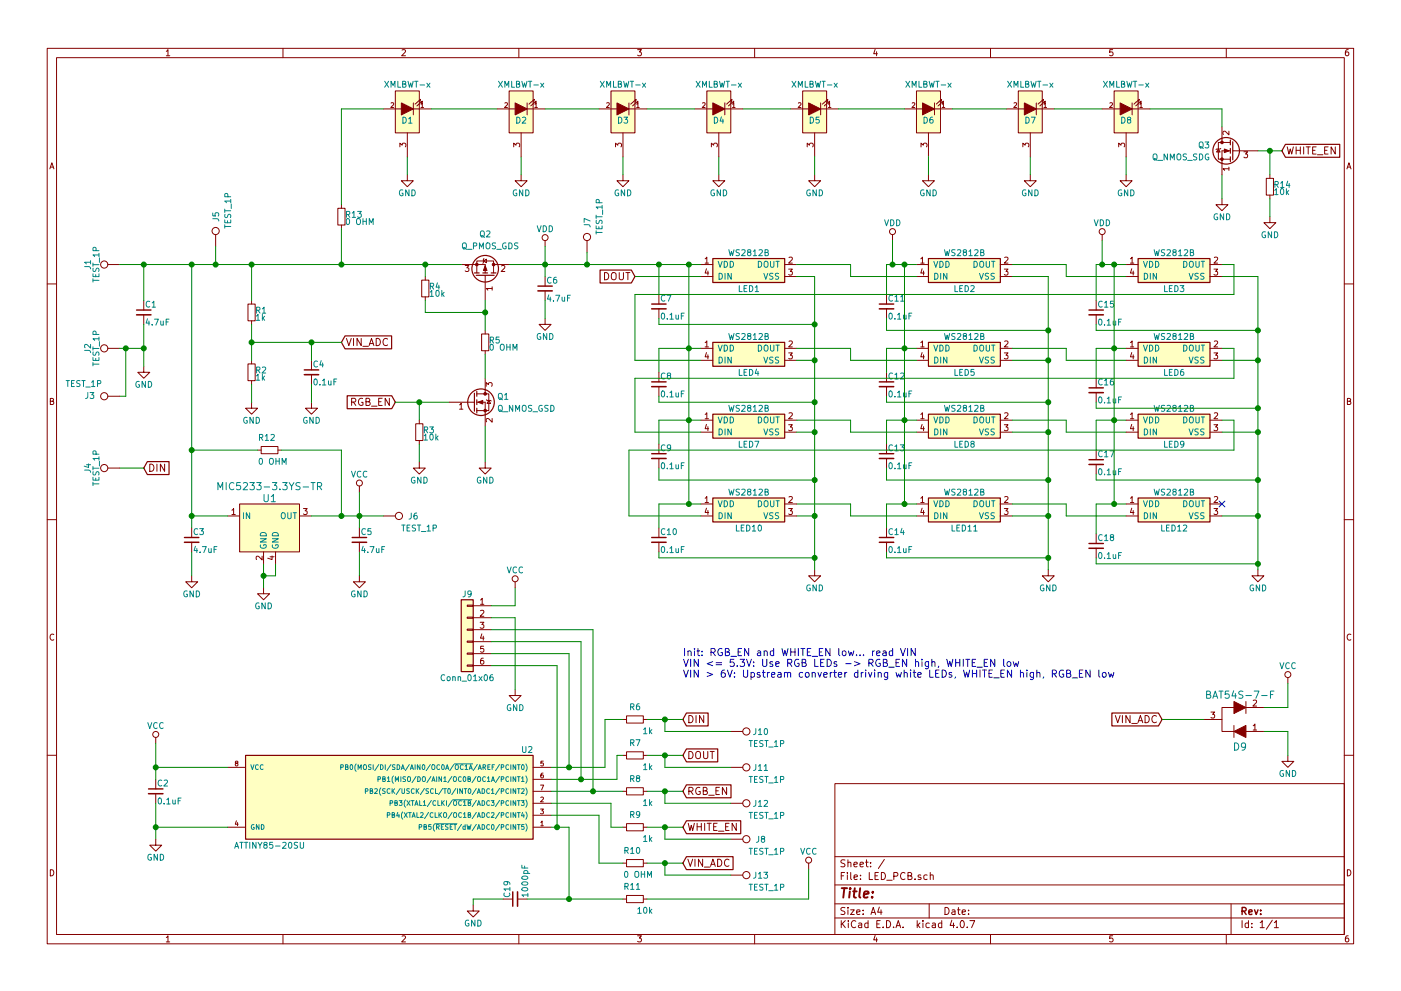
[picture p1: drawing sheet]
<svg xmlns="http://www.w3.org/2000/svg" width="297mm" height="210mm" viewBox="0 0 297 210" stroke-linecap="round" stroke-linejoin="round" font-family="sans-serif">
<g fill="none" stroke="#840000" stroke-width=".21">
<path d="M10 10.3h277v189.9h-277zM12 12.2h273v186.1h-273zM35.3 10.9l.3-.4v1.3M35.3 11.8h.7M60 10.3v1.9M83.8 19.3h5.1v8.9h-5.1zM85.2 10.6l.5-.1 .3 .4-.8 .9h.8M107.9 19.3h5.1v8.9h-5.1zM110 10.3v1.9M129.5 19.3h5.1v8.9h-5.1zM135.2 10.5h.8l-.4 .5 .3 .1 .1 .2-.1 .4-.2 .1-.5-.1M149.9 19.3h5v8.9h-5z"/>
<path d="M160 10.3v1.9M170.2 19.3h5.1v8.9h-5.1zM185.5 10.5l-.3 .9h.8M185.9 11v.8M194.3 19.3h5.1v8.9h-5.1zM210 10.3v1.9M215.9 19.3h5.1v8.9h-5.1zM235.9 10.5h-.6v.6h.6l.1 .5-.3 .2-.4-.1M236.2 19.3h5.1v8.9h-5.1zM260 10.3v1.9M285.9 10.5l-.4 .1-.2 .2-.1 .8 .3 .2 .4-.1 .1-.4-.1-.2-.4-.1-.3 .3M10.6 35.8l.4-1.3 .4 1.3"/>
<path d="M10.7 35.5h.6M81.3 23.1h3.8M82.9 21.9l.4-.1 .2 .3-.6 .7h.6M84.8 31.2v-.8l.5 .4 .1-.4h.5l.2 .2-.2 .6M86.4 37.1v1.2h1.2l-1.2 1.3-1.3-1.3h1.3M86.4 28.2v5.1M87.6 21.8v2.6M87.6 23.1h3.8M89 21.7l.2-.6-1.2 1M89.3 22.1l.2-.3v1M89.3 22.8h.5M89.4 22.1l.1-.6-1.1 1"/>
<path d="M105.4 23.1h3.8M107 21.9l.4-.1 .2 .3-.6 .7h.6M108.9 31.2v-.8l.5 .4 .1-.4h.6l.1 .2-.1 .6M110.5 37.1v1.2h1.3l-1.3 1.3-1.3-1.3h1.3M110.5 28.2v5.1M111.8 23.1h3.8M111.8 21.8v2.6M113.2 21.7l.1-.6-1.2 1M113.4 22.1l.3-.3v1M113.4 22.8h.5M113.5 22.1l.2-.6-1.2 1M127 23.1h3.8"/>
<path d="M128.6 21.9l.4-.1 .2 .3-.6 .7h.6M130.5 31.2v-.8l.5 .4 .1-.4h.5l.2 .2-.2 .6M132.1 37.1v1.2h1.2l-1.2 1.3-1.3-1.3h1.3M132.1 28.2v5.1M133.3 23.1h3.9M133.3 21.8v2.6M134.7 21.7l.2-.6-1.2 1M135 22.1l.3-.3v1M135 22.8h.5M135.1 22.1l.2-.6-1.2 1M147.3 23.1h3.8M148.9 21.9l.4-.1 .2 .3-.6 .7h.6"/>
<path d="M150.8 31.2v-.8l.5 .4 .1-.4h.6l.1 .2-.1 .6M152.4 37.1v1.2h1.3l-1.3 1.3-1.3-1.3h1.3M152.4 28.2v5.1M153.7 23.1h3.8M153.7 21.8v2.6M155.1 21.7l.1-.6-1.1 1M155.3 22.1l.3-.3v1M155.3 22.8h.6M155.4 22.1l.2-.6-1.2 1M167.6 23.1h3.8M169.3 21.9l.3-.1 .2 .3-.6 .7h.6M171.1 31.2v-.8l.5 .4 .1-.4h.6l.1 .2-.1 .6"/>
<path d="M172.7 37.1v1.2h1.3l-1.3 1.3-1.3-1.3h1.3M172.7 28.2v5.1M174 23.1h3.8M174 21.8v2.6M175.4 21.7l.1-.6-1.1 1M175.6 22.1l.3-.3v1M175.6 22.8h.6M175.8 22.1l.1-.6-1.1 1M191.8 23.1h3.8M193.4 21.9l.4-.1 .2 .3-.7 .7h.7M195.3 31.2v-.8l.5 .4 .1-.4h.5l.1 .2-.1 .6M196.8 37.1v1.2h1.3l-1.3 1.3-1.2-1.3h1.2"/>
<path d="M196.8 28.2v5.1M198.1 23.1h3.8M198.1 21.8v2.6M199.5 21.7l.1-.6-1.1 1M199.7 22.1l.3-.3v1M199.7 22.8h.6M199.9 22.1l.1-.6-1.1 1M213.4 23.1h3.8M215 21.9l.4-.1 .1 .3-.6 .7h.6M216.9 31.2v-.8l.4 .4 .1-.4h.6l.1 .2-.1 .6M218.4 37.1v1.2h1.3l-1.3 1.3-1.2-1.3h1.2M218.4 28.2v5.1"/>
<path d="M219.7 23.1h3.8M219.7 21.8v2.6M221.1 21.7l.1-.6-1.1 1M221.3 22.1l.3-.3v1M221.3 22.8h.6M221.5 22.1l.1-.6-1.1 1M233.7 23.1h3.8M235.3 21.9l.4-.1 .2 .3-.6 .7h.6M237.2 31.2v-.8l.5 .4 .1-.4h.5l.2 .2-.2 .6M238.8 37.1v1.2h1.2l-1.2 1.3-1.3-1.3h1.3M238.8 28.2v5.1M240 23.1h3.8"/>
<path d="M240 21.8v2.6M241.4 21.7l.2-.6-1.2 1M241.7 22.1l.2-.3v1M241.7 22.8h.5M241.8 22.1l.1-.6-1.1 1M258.3 31.6l.4 .7h-.8zM258.8 31.5l-1 .2M259.1 30.2h-.8v3.6h2.6M259.1 30.2h1.8M259.1 26.9v3.3M260.6 35.8h-1.3l.3 .4M260.6 27.8v.8l-1-.8-.3 .3 .1 .4"/>
<path d="M260.6 35.5v.7M260.9 32h-1.8v5.1M261.4 32h5.3M263.7 32.2h.8l-.4 .5 .4 .1v.5l-.2 .2-.6-.2M268.5 37.8h1.5v3.6h-1.5zM269.2 37.1v.7M272.9 31.2l.4 1.5 .3-1.1 .3 1.1 .3-1.5M274.8 31.2v1.5M274.8 31.9h.9M275.7 31.2v1.5M276.4 31.2v1.5M276.9 31.2h.9"/>
<path d="M277.4 31.2v1.5M278.3 31.9h.5M279 31.2h-.7v1.5h.7M279.3 32.8h1.2M280.8 31.9h.6M281.6 31.2h-.8v1.5h.8M283.1 31.2v1.5l-.9-1.5v1.5M285.6 35.8l.4-1.3 .4 1.3M285.7 35.5h.6M22.9 56.1h2.5M45.7 49.8v2.5M71.6 44.2h1.6v3.5h-1.6z"/>
<path d="M72.4 43.4v.8M72.4 47.7v.8M89.4 59.4h1.5v3.6h-1.5zM90.2 58.7v.7M97.8 56.1h5.1v1.8M98.6 56.3h.8l-.4 .5 .4 .1v.6l-.2 .1-.6-.1M102.5 55.4l.6-.4v.7zM102.6 54.9l-.2 1M102.9 58.4v5.3M104.6 56.1v-.7h-3.5v2.5M104.6 56.1v1.8M104.6 56.1h3.3"/>
<path d="M106.3 56.4l.5-.1 .2 .4-.8 .9h.8M115.6 51v1.3M115.6 58.7v2M124.5 51v2.6M128.2 57.8a.77 .77 0 0 1 .9 .8 .77 .77 0 0 1-.9 .8zM129.8 57.9a.5 .5 0 0 1 .6 0 .5 .5 0 0 1 .2 .4v.9l-.3 .2a.53 .53 0 0 1-.7-.6v-.5zM131.3 57.8v1.3l.3 .3h.3l.3-.3v-1.3M132.7 57.8h.9M133.1 57.8v1.6M148.6 56.1h2.5M148.6 58.7h2.5M149.5 54.9l.4-.3v1.2"/>
<path d="M149.5 55.8h.7M149.8 57l-.3 .9h.8M150.1 57.5v.9M166.4 56.1h2.5M166.4 58.7h2.5M167.2 57.1h.8l-.4 .5 .3 .1v.5l-.1 .2-.6-.2M167.3 54.7l.5-.1 .2 .3-.8 .9h.8M189.2 49.8v1.2M194.3 56.1h2.5M194.3 58.7h2.5M195.2 54.9l.4-.3v1.2M195.2 55.8h.7"/>
<path d="M195.5 57l-.3 .9h.8M195.8 57.5v.9M212.1 56.1h2.5M212.1 58.7h2.5M212.9 57.1h.8l-.4 .5 .4 .1v.5l-.2 .2-.6-.2M213 54.7l.5-.1 .2 .3-.8 .9h.8M233.7 49.8v1.2M238.8 56.1h2.5M238.8 58.7h2.5M239.7 54.9l.3-.3v1.2M239.7 55.8h.7M240 57l-.3 .9h.7"/>
<path d="M240.3 57.5v.9M256.5 56.1h2.6M256.5 58.7h2.6M257.4 57.1h.8l-.5 .5 .4 .1v.5l-.2 .2-.5-.2M257.5 54.7l.4-.1 .3 .3-.8 .9h.8M259.1 42.2v1.2h1.2l-1.2 1.3-1.3-1.3h1.3M269.2 46v1.2h1.3l-1.3 1.3-1.2-1.3h1.2M269.2 41.4v.8M10 60.2h2M22.9 73.9h2.5M30.5 77.7v1.3h1.2l-1.2 1.3-1.3-1.3h1.3M30.5 63.7v2.1"/>
<path d="M30.5 66.8v2M52.6 64.5h1.5v3.6h-1.5zM52.6 77.2h1.5v3.6h-1.5zM53.3 63.7v.8M53.3 68.1v.7M53.3 76.4v.8M66 76.4v2.1M66 79.5v2M73.5 71.8l.5 1.5 .5-1.5M75 71.8v1.5M76.6 71.8v1.5l-.9-1.5v1.5M76.9 73.5h1.2"/>
<path d="M78.3 73.3l.5-1.5 .5 1.5M78.4 72.9h.7M79.8 71.8a.77 .77 0 0 1 .9 .8 .77 .77 0 0 1-.9 .7zM82.2 72a.72 .72 0 0 0-1.1 .4 .72 .72 0 0 0 .8 .9l.3-.1M90.2 63v.7M102.1 70.9h1.5v3.5h-1.5zM102.9 70.1v.8M102.9 74.4v.8M104.3 61.2h-1.2l.3 .4M104.3 60.9v.7M115.6 67.6v1.2h1.2l-1.2 1.3-1.3-1.3h1.3M115.6 61.7v2"/>
<path d="M139.7 62.5v2M139.7 65.5v2.1M139.7 79v2M148.6 73.9h2.5M148.6 76.4h2.5M149.5 72.7l.4-.4v1.3M149.5 73.6h.7M149.8 74.8l-.3 .9h.8M150.1 75.3v.8M166.4 73.9h2.5M166.4 76.4h2.5M167.2 74.9h.8l-.4 .5 .3 .1v.5l-.1 .1-.6-.1"/>
<path d="M167.3 72.4l.5-.1 .2 .4-.8 .9h.8M188 62.5v2M188 65.5v2.1M188 79v2M194.3 73.9h2.5M194.3 76.4h2.5M195.2 72.7l.4-.4v1.3M195.2 73.6h.7M195.5 74.8l-.3 .9h.8M195.8 75.3v.8M212.1 73.9h2.5M212.1 76.4h2.5"/>
<path d="M212.9 74.9h.8l-.4 .5 .4 .1v.5l-.2 .1-.6-.1M213 72.4l.5-.1 .2 .4-.8 .9h.8M232.4 63.7v2.1M232.4 66.8v2M238.8 73.9h2.5M238.8 76.4h2.5M239.7 72.7l.3-.4v1.3M239.7 73.6h.7M240 74.8l-.3 .9h.7M240.3 75.3v.8M256.5 73.9h2.6M256.5 76.4h2.6"/>
<path d="M257.4 74.9h.8l-.5 .5 .4 .1v.5l-.2 .1-.5-.1M257.5 72.4l.4-.1 .3 .4-.8 .9h.8M285 60.2h2M10.7 85.1h.5l.1-.5-.6-.1v1.3h.5l.2-.4-.3-.3M22.9 99.3h2.5M22.9 84.1h2.5M31.7 98.5a.77 .77 0 0 1 .9 .7 .77 .77 0 0 1-.9 .8zM33.3 98.5v1.5M34.9 98.5v1.5l-.9-1.5v1.5M53.3 85.3v1.3h1.3l-1.3 1.3-1.2-1.3h1.2M53.3 80.8v.7M54.6 95.5h.8"/>
<path d="M55.4 94.7h3.5v1.6h-3.5zM58.9 95.5h.8M66 85.3v1.3h1.3l-1.3 1.3-1.2-1.3h1.2M74.5 85.3l.8-.1 .1-.2v-.3l-.3-.2h-.6v1.5M74.9 85.3l.5 .7M76.9 84.6a.71 .71 0 0 0-.9 .7 .71 .71 0 0 0 .9 .6l.1-.5h-.3M77.6 85.2h.7l.1-.3-.1-.2-.7-.2v1.5h.6l.3-.3v-.2l-.4-.3M78.8 86.2h1.1M80.3 85.2h.5M81 84.5h-.7v1.5h.7M82.5 84.5v1.5l-.8-1.5v1.5M88.1 89.9h1.6v3.6h-1.6z"/>
<path d="M88.9 98v1.3h1.3l-1.3 1.3-1.3-1.3h1.3M88.9 89.1v.8M88.9 93.5v.7M95.2 85.3h5.4M97.4 85.9l.4-.4v1.3M97.4 86.8h.7M101.1 85.3h1.8v5.1M101.1 83.6h1.8M102.9 83.6h.7v3.5h-2.5M102.9 98v1.3h1.2l-1.2 1.3-1.3-1.3h1.3M102.9 80.3v3.3M103.1 82v-.8l.5 .4 .1-.4h.5l.1 .2-.1 .6"/>
<path d="M103.1 84.8l1 .3M103.6 85l.4 .6h-.7zM104.3 88.8v.8l-.9-.8-.3 .2 .1 .5M139.7 82v2.1M139.7 94.2v2.1M139.7 97.3v2M148.6 89.1h2.5M148.6 91.7h2.5M149.5 87.9l.4-.3v1.2M149.5 88.8h.7M149.8 90l-.3 1h.8M150.1 90.5v.9"/>
<path d="M166.4 89.1h2.5M166.4 91.7h2.5M167.2 90.1h.8l-.4 .5 .3 .1v.6l-.1 .1-.6-.1M167.3 87.7l.5-.1 .2 .3-.8 .9h.8M188 82v2.1M188 94.2v2.1M188 97.3v2M194.3 89.1h2.5M194.3 91.7h2.5M195.2 87.9l.4-.3v1.2M195.2 88.8h.7M195.5 90l-.3 1h.8"/>
<path d="M195.8 90.5v.9M212.1 89.1h2.5M212.1 91.7h2.5M212.9 90.1h.8l-.4 .5 .4 .1v.6l-.2 .1-.6-.1M213 87.7l.5-.1 .2 .3-.8 .9h.8M232.4 80.3v2M232.4 83.3v2M232.4 95.5v2M232.4 98.5v2.1M238.8 89.1h2.5M238.8 91.7h2.5M239.7 87.9l.3-.3v1.2"/>
<path d="M239.7 88.8h.7M240 90l-.3 1h.7M240.3 90.5v.9M256.5 89.1h2.6M256.5 91.7h2.6M257.4 90.1h.8l-.5 .5 .4 .1v.6l-.2 .1-.5-.1M257.5 87.7l.4-.1 .3 .3-.8 .9h.8M285.7 85.1h.5l.1-.5-.6-.1v1.3h.5l.2-.4-.3-.3M10 110.3h2M40.6 112v2M40.6 115.1v2M48.3 109.5h2.5"/>
<path d="M49.2 108.2l.3-.3v1.3M49.2 109.2h.7M50.8 106.9h12.7v10.2h-12.7zM55.6 118v.8l-.9-.8-.4 .2 .1 .5M55.9 117.1v2.5M57.3 118.1h.8M57.7 118v.7l-.9-.3M58.4 117.1v2.5M63.5 109.5h2.5M64.3 107.9h.8l-.4 .5 .4 .1v.5l-.2 .2-.6-.2M76.2 103.1v1.3M76.2 112v2"/>
<path d="M76.2 115.1v2M81.3 109.5h2.5M139.7 112v2M139.7 115.1v2M148.6 106.9h2.5M148.6 109.5h2.5M149.5 105.7l.4-.3v1.2M149.5 106.6h.7M149.8 107.8l-.3 .9h.8M150.1 108.3v.9M166.4 106.9h2.5M166.4 109.5h2.5"/>
<path d="M167.2 107.9h.8l-.4 .5 .3 .1v.5l-.1 .2-.6-.2M167.3 105.5l.5-.1 .2 .3-.8 .9h.8M188 112v2M188 115.1v2M194.3 106.9h2.5M194.3 109.5h2.5M195.2 105.7l.4-.3v1.2M195.2 106.6h.7M195.5 107.8l-.3 .9h.8M195.8 108.3v.9M212.1 106.9h2.5M212.1 109.5h2.5"/>
<path d="M212.9 107.9h.8l-.4 .5 .4 .1v.5l-.2 .2-.6-.2M213 105.5l.5-.1 .2 .3-.8 .9h.8M232.4 113.3v2M232.4 116.3v2.1M238.8 106.9h2.5M238.8 109.5h2.5M239.7 105.7l.3-.3v1.2M239.7 106.6h.7M240 107.8l-.3 .9h.7M240.3 108.3v.9M256.5 106.9h2.6M256.5 109.5h2.6"/>
<path d="M257.4 107.9h.8l-.5 .5 .4 .1v.5l-.2 .2-.5-.2M257.5 105.5l.4-.1 .3 .3-.8 .9h.8M285 110.3h2M11.4 134.6a.58 .58 0 0 0-.8 .6 .58 .58 0 0 0 .8 .5M40.6 122.2v1.2h1.3l-1.3 1.3-1.2-1.3h1.2M55.9 124.7v1.3h1.2l-1.2 1.2-1.3-1.2h1.3M76.2 122.2v1.2h1.3l-1.3 1.3-1.3-1.3h1.3M99.1 138.6h1.2v.2h-1.2zM99.1 136h1.2v.3h-1.2zM99.1 133.5h1.2v.2h-1.2zM99.1 130.9h1.2v.3h-1.2zM99.1 128.4h1.2v.2h-1.2z"/>
<path d="M100.3 128.5h3.8M100.3 131.1h3.8M100.3 133.6h3.8M100.3 136.1h3.8M100.3 138.7h3.8M101.8 132h.8l-.4 .5 .3 .1v.6l-.1 .1-.6-.1M101.9 127.3l.3-.4v1.3M101.9 129.6l.5-.1 .2 .3-.8 1h.8M101.9 128.2h.7M102.2 134.5l-.3 .9h.7M102.5 139.6l-.4 .1-.2 .2v.8l.2 .2 .4-.1v-.6l-.4-.1-.2 .3M102.5 135v.8"/>
<path d="M102.5 137.1h-.6v.6h.6v.5l-.1 .2-.5-.2M109.2 123.4v1.3M172.7 120.9v1.3h1.3l-1.3 1.2-1.3-1.2h1.3M222.2 120.9v1.3h1.3l-1.3 1.2-1.2-1.2h1.2M266.7 120.9v1.3h1.3l-1.3 1.2-1.3-1.2h1.3M286.4 134.6a.58 .58 0 0 0-.8 .6 .58 .58 0 0 0 .8 .5M33 156.5v1.2M99.1 141.1h1.2v.2h-1.2zM100.3 141.2h3.8M109.2 146.3v1.3h1.3l-1.3 1.2-1.3-1.2h1.3M132.1 152.6h.7M132.8 151.9h3.6v1.5h-3.6z"/>
<path d="M132.8 159.5h3.6v1.5h-3.6zM136.4 152.6h.8M146 151.8a.77 .77 0 0 1 .9 .8 .77 .77 0 0 1-.9 .7zM146 159.4a.77 .77 0 0 1 .9 .8 .77 .77 0 0 1-.9 .8zM147.6 159.7a.5 .5 0 0 1 .6-.3 .5 .5 0 0 1 .3 .5v.9l-.3 .2a.53 .53 0 0 1-.7-.6zM147.6 151.8v1.5M149.2 159.4v1.3l.3 .3h.3l.3-.3v-1.3M149.2 151.8v1.5l-.9-1.5v1.5M150.6 159.4h.8M151 159.4v1.6M154.9 155.2h2.6M236.5 151.8l.5 1.5 .5-1.5"/>
<path d="M238 151.8v1.5M239.6 151.8v1.5l-.9-1.5v1.5M240 153.5h1.1M241.3 153.3l.5-1.5 .5 1.5M241.4 152.9h.7M242.8 151.8a.77 .77 0 0 1 .9 .8 .77 .77 0 0 1-.9 .7zM245.2 152a.72 .72 0 0 0-1 .5 .72 .72 0 0 0 .7 .8l.3-.1M255.3 152.6h3.8M256.7 151.1h.8l-.4 .5 .4 .1v.5l-.2 .1-.6-.1M261.6 150.1h-2.5v5.1h2.5M261.6 153.9v2.6M264.2 155.2h3.8"/>
<path d="M264.2 148.8v2.6M264.2 150.1h3.8M265.7 154l.4-.4v1.3M265.7 148.6l.5-.1 .2 .4-.8 .9h.8M265.7 154.9h.7M273 143.8v1.2M10 160.2h2M33 178v1.3h1.3l-1.3 1.3-1.3-1.3h1.3M33 165.3v2.1M33 168.4v2M48.3 175.5h3.8M48.3 162.8h3.8"/>
<path d="M50.1 161.9l-.2-.2 .1-.2h.4v.3l-.5 .3 .2 .4 .3-.1v-.4l-.1-.1M50.1 174.1l-.2 .8h.6M50.4 174.5v.7M113 175.5h3.8M113 170.4h3.8M113 173h3.8M113 162.8h3.8M113 165.3h3.8M113 167.9h3.8M114.6 171.6h.6l-.3 .4 .3 .1v.5h-.6M114.6 166.6h.7l-.5 1M114.7 174.5l.2-.3v1"/>
<path d="M114.7 169.2l.3-.1 .2 .3-.6 .7h.6M114.7 175.2h.5M115.1 164l-.3 .1-.1 .7 .1 .2 .4-.1-.1-.4-.3-.1-.1 .2M115.2 161.5h-.5v.5l.4-.1 .1 .5h-.5M132.1 175.5h.7M132.1 167.9h.7M132.1 160.3h.7M132.8 167.1h3.6v1.6h-3.6zM132.8 174.7h3.6v1.6h-3.6zM136.4 175.5h.8M136.4 167.9h.8M136.4 160.3h.8"/>
<path d="M145.9 174.7l.4 1.5 .3-1.1 .3 1.1 .3-1.5M146 167.9l.8-.1 .1-.2v-.4l-.3-.1h-.6v1.5M146.4 167.9l.5 .7M147.8 174.7v1.5M147.8 175.4h.9M148.4 167.1a.71 .71 0 0 0-.9 .7 .71 .71 0 0 0 .9 .7l.1-.6h-.3M148.7 174.7v1.5M149.1 167.8l.7-.1 .1-.2-.1-.3-.7-.1v1.5h.6l.3-.3v-.2l-.4-.3M149.4 174.7v1.5M149.9 174.7h.9M150.3 168.7h1.1M150.4 174.7v1.5"/>
<path d="M151.3 175.4h.5M151.8 167.8h.5M152 174.7h-.7v1.5h.7M152.3 176.3h1.2M152.5 167.1h-.7v1.5h.7M153.8 175.4h.6M154.1 167.1v1.5l-.9-1.5v1.5M154.6 174.7h-.8v1.5h.8M154.9 170.4h2.6M154.9 162.8h2.6M154.9 178h2.6M156.1 174.7v1.5l-.9-1.5v1.5"/>
<path d="M177 166.3h108v32h-108zM273 160.3v1.2h1.3l-1.3 1.3-1.2-1.3h1.2M285 160.2h2M10.7 184.5a.65 .65 0 0 1 .7 .7 .65 .65 0 0 1-.7 .6zM35.3 198.9l.3-.4v1.3M35.3 199.8h.7M60 198.3v1.9M85.2 198.6l.5-.1 .3 .4-.8 .9h.8M100.3 192v1.3h1.3l-1.3 1.3-1.2-1.3h1.2M106.7 190.7h2M109.7 190.7h2.1M110 198.3v1.9"/>
<path d="M132.1 183.1h.7M132.1 190.7h.7M132.8 182.4h3.6v1.5h-3.6zM132.8 190h3.6v1.5h-3.6zM135.2 198.5h.8l-.4 .5 .3 .1 .1 .2-.1 .4-.2 .1-.5-.1M136.4 183.1h.8M136.4 190.7h.8M145.8 182.3l.6 1.5 .5-1.5M147.3 182.3v1.5M149 182.3v1.5l-.9-1.5v1.5M149.3 184h1.2M150.6 183.8l.6-1.5 .5 1.5"/>
<path d="M150.8 183.4h.7M152.1 182.3a.77 .77 0 0 1 .9 .8 .77 .77 0 0 1-.9 .7zM154.6 182.4a.72 .72 0 0 0-1.1 .5 .72 .72 0 0 0 .8 .9l.3-.1M154.9 185.7h2.6M160 198.3v1.9M171.4 183.1v1.3M177 194.8h108M177 191.8h108M177 187.8h108M177 181.8h108M178.4 195.3v1.5M178.4 185.8h.5"/>
<path d="M178.6 196l.6 .8M179.1 185.1h-.7v1.5M179.1 192.6l-.5-.1-.3 .3 .1 .3 .7 .4v.4l-.2 .1-.6-.1M179.1 182.5l-.5-.1-.3 .3 .1 .3 .7 .4v.4l-.2 .1-.6-.1M179.2 195.3l-.8 .9M179.7 185.1v.2M179.7 185.6v1M179.8 192.5v.2M179.8 183.1l.2-.2 .4 .1v.9M179.8 182.4v1.5M179.8 193v1M179.9 195.3v.2"/>
<path d="M179.9 195.8v1M180.3 193h.8l-.8 1h.8M180.4 185.1v1.3l.2 .2M181.1 183.4l.7-.1-.1-.3-.4-.1-.2 .2v.7h.6M181.1 186.1l.7-.1-.1-.3-.4-.1-.2 .2 .1 .7h.5M181.4 195.5a.71 .71 0 0 0-1 .5 .71 .71 0 0 0 .8 .8l.2-.1M181.6 193.5l.7-.1v-.3l-.4-.1-.3 .2 .1 .7h.6M182.1 195.9h.6v.9M182.3 183.4l.8-.1-.1-.3-.4-.1-.3 .2 .1 .7h.6M182.4 186.5v.1M182.4 185.7v.1M182.7 196.2l-.7 .3 .2 .3 .5-.1"/>
<path d="M183 193.9v.1M183 193.1v.1M183.5 182.9h.6M183.7 182.4v1.3l.4 .2M184 195.9l-.4-.1-.3 .3 .1 .6 .2 .1 .4-.1M184 195.3v1.5M184.3 185.1v1.5h.7M184.6 183.8v.1M184.6 183v.1M184.7 194l.4-1.5 .5 1.5M184.8 193.6h.7M185.5 185.8h.5"/>
<path d="M185.5 198.5l-.3 .9h.8M185.9 199v.8M185.9 196h.5M186.2 185.1h-.7v1.5h.7M186.4 192.5l-.3 1h.9M186.6 195.3h-.7v1.5h.7M186.8 193v1M186.9 185.1a.76 .76 0 0 1 .8 .8 .76 .76 0 0 1-.8 .7zM187.2 196.7v.1M187.5 182.3l-1.3 2M188 195.3a.76 .76 0 0 1 .8 .8 .76 .76 0 0 1-.8 .7zM188 186.8h1.2"/>
<path d="M189.5 196.7v.1M189.5 185.9l.7-.1 .2-.2-.1-.3-.2-.2h-.6v1.5M190 196.8l.4-1.5 .6 1.5M190.1 196.4h.7M191.5 196.7v.1M191.9 185.3a.71 .71 0 0 0-1 .5 .71 .71 0 0 0 .7 .8l.3-.1M192.5 185.8l.7-.1v-.4l-.2-.2h-.5v1.5h.6l.2-.1 .1-.4-.4-.3M194 186.5v.1M194.5 195.3v1.5M194.6 196.3l.4 .5M195 195.8l-.5 .6M195.2 185.7l-.3-.1-.3 .2 .1 .2 .5 .2v.3h-.6"/>
<path d="M195.7 195.3v.2M195.7 195.8v1M196.6 185.7l-.5-.1-.2 .3v.6l.2 .1 .5-.1M197 191.8v3M197 195.9l-.4-.1-.3 .3 .1 .6 .2 .1 .4-.1M197.2 185.7l.2-.1 .4 .1 .1 .9M197.2 185.1v1.5M197.7 195.9h.6v.9M198.3 196.2l-.7 .3 .2 .3 .5-.1M199.7 195.9l-.5-.1-.2 .3v.6l.2 .1 .5-.1M199.7 195.3v1.5M200.4 192.5a.76 .76 0 0 1 .8 .8 .76 .76 0 0 1-.8 .7z"/>
<path d="M201.8 195.2l-.4 1.1h1M201.9 193.1h.5l.1 .9M202.2 195.8v1M202.5 193.4l-.7 .3 .2 .3 .5-.1M202.9 196.7v.1M203 193h.6M203.2 192.5v1.3l.4 .2M203.8 195.4l.1-.1a.8 .8 0 0 1 .6 .8 .8 .8 0 0 1-.6 .7 .97 .97 0 0 1-.1-1.4zM204 193.5l.7-.1-.1-.3-.4-.1-.2 .2 .1 .7h.5M205.1 196.7v.1M205.4 193.9v.1M205.4 193.1v.1"/>
<path d="M205.6 195.3h1.1l-.7 1.5M210 198.3v1.9M235.9 198.5h-.6v.7l.6-.1 .1 .5-.3 .2-.4-.1M260 198.3v1.9M261 191.8v6.5M263.3 195.3v1.5M264.7 195.9l-.4-.1-.3 .3 .1 .6 .2 .1 .4-.1M264.7 195.3v1.5M265.4 196.7v.1M265.4 195.9v.1M267.2 195.8l.4-.5v1.5M267.2 196.8h.8"/>
<path d="M269.7 195.2l-1.2 2M270.2 195.8l.4-.5v1.5M270.2 196.8h.8M285.7 184.5a.65 .65 0 0 1 .7 .7 .65 .65 0 0 1-.7 .6zM285.9 198.5l-.4 .1-.2 .3-.1 .7 .3 .2 .4-.1 .1-.4-.1-.2-.4-.1-.3 .3"/>
<circle cx="22.1" cy="56.1" r=".76"/>
<circle cx="45.7" cy="49" r=".76"/>
<circle cx="115.6" cy="50.4" r=".63"/>
<circle cx="124.5" cy="50.3" r=".76"/>
<circle cx="189.2" cy="49.1" r=".63"/>
<circle cx="233.7" cy="49.1" r=".63"/>
<circle cx="22.1" cy="73.9" r=".76"/>
<circle cx="22.1" cy="84.1" r=".76"/>
<circle cx="22.1" cy="99.3" r=".76"/>
<circle cx="76.2" cy="102.5" r=".63"/>
<circle cx="84.6" cy="109.5" r=".76"/>
<circle cx="109.2" cy="122.8" r=".63"/>
<circle cx="33" cy="155.8" r=".63"/>
<circle cx="158.2" cy="155.2" r=".76"/>
<circle cx="273" cy="143.1" r=".63"/>
<circle cx="158.2" cy="170.4" r=".76"/>
<circle cx="158.2" cy="178" r=".76"/>
<circle cx="158.2" cy="162.8" r=".76"/>
<circle cx="158.2" cy="185.7" r=".76"/>
<circle cx="171.4" cy="182.5" r=".63"/>
</g>
<g fill="none" stroke="#840000" stroke-width=".3">
<path d="M29 65.8h3M64.5 78.5h3.1M114 60.7h3.1M138.2 64.5h3M186.4 64.5h3.1M230.9 65.8h3M138.2 81h3M138.2 96.3h3M186.4 81h3.1M186.4 96.3h3.1M230.9 82.3h3M230.9 97.5h3"/>
<path d="M39.1 114h3.1M74.7 114h3M138.2 114h3M186.4 114h3.1M230.9 115.3h3M31.5 167.4h3M108.7 189.2v3.1M263.3 193.3l.8-.1 .1-.2-.1-.3-.2-.2h-.6v1.5M263.7 193.3l.5 .7M264.8 193.5l.7-.1-.1-.3-.4-.1-.2 .2v.7h.6M266 193l.3 1 .4-1M267.3 193.9v.1"/>
<path d="M267.3 193.1v.1"/>
</g>
<path d="M178.5 188.4h1.1M179 188.4l-.2 2M180.2 189.1l-.2 1.3M180.3 188.4l-.1 .2 .2-.1-.1-.1-.1 .2M180.9 189.1h.7M181.2 188.4l-.2 1.8 .1 .1 .4 .1M182.4 188.4l-.2 1.8 .2 .2M183.2 189.8l.9-.2v-.4l-.6-.1-.3 .3v.9h.7M184.9 190.3v.1M185.1 189.2l-.1 .2-.1-.1 .2-.1-.1 .2" fill="none" stroke="#840000" stroke-width=".41"/>
<g fill="#ffffc2" stroke="#ffffc2" stroke-width=".21">
<path d="M52.1 160.3h60.9v17.7h-60.9z"/>
<path d="M151.1 54.9h15.3v5h-15.3z"/>
<path d="M196.8 54.9h15.3v5h-15.3z"/>
<path d="M241.3 54.9h15.2v5h-15.2z"/>
<path d="M151.1 72.6h15.3v5.1h-15.3z"/>
<path d="M196.8 72.6h15.3v5.1h-15.3z"/>
<path d="M241.3 72.6h15.2v5.1h-15.2z"/>
<path d="M151.1 87.9h15.3v5.1h-15.3z"/>
<path d="M196.8 87.9h15.3v5.1h-15.3z"/>
<path d="M241.3 87.9h15.2v5.1h-15.2z"/>
<path d="M151.1 105.7h15.3v5h-15.3z"/>
<path d="M196.8 105.7h15.3v5h-15.3z"/>
<path d="M241.3 105.7h15.2v5h-15.2z"/>
<path d="M83.8 19.3h5.1v8.9h-5.1z"/>
<path d="M107.9 19.3h5.1v8.9h-5.1z"/>
<path d="M129.5 19.3h5.1v8.9h-5.1z"/>
<path d="M149.9 19.3h5v8.9h-5z"/>
<path d="M170.2 19.3h5.1v8.9h-5.1z"/>
<path d="M194.3 19.3h5.1v8.9h-5.1z"/>
<path d="M215.9 19.3h5.1v8.9h-5.1z"/>
<path d="M236.2 19.3h5.1v8.9h-5.1z"/>
<path d="M97.8 127.2h2.5v15.3h-2.5z"/>
<path d="M50.8 106.9h12.7v10.2h-12.7z"/>
</g>
<g fill="none" stroke="#840000" stroke-width=".25">
<path d="M260.9 29.7v1M260.9 31.5v1M260.9 33.3v1M261.4 30.1v3.8M272.5 30.6h11.5v2.8h-11.5l-.7-1.4zM100.6 57.9h1M101 58.4h3.8M102.4 57.9h1M104.1 57.9h1.1M127.2 57.3h6.7l.7 1.4-.7 1.3h-6.7zM151.1 54.9h15.3v5h-15.3zM196.8 54.9h15.3v5h-15.3z"/>
<path d="M241.3 54.9h15.2v5h-15.2zM73.2 71.3h9.8v2.7h-9.8l-.8-1.4zM151.1 72.6h15.3v5.1h-15.3zM196.8 72.6h15.3v5.1h-15.3zM241.3 72.6h15.2v5.1h-15.2zM31.2 97.9h4.6v2.8h-4.6l-.7-1.4zM73.6 84h9.5l.7 1.3-.7 1.4h-9.5zM100.6 83.4v3.8M101.1 83.1v1M101.1 84.8v1M101.1 86.6v1M151.1 87.9h15.3v5.1h-15.3z"/>
<path d="M196.8 87.9h15.3v5.1h-15.3zM241.3 87.9h15.2v5.1h-15.2zM151.1 105.7h15.3v5h-15.3zM196.8 105.7h15.3v5h-15.3zM241.3 105.7h15.2v5h-15.2zM97.8 127.2h2.5v15.3h-2.5zM145.5 151.3h4.6v2.7h-4.6l-.7-1.4zM145.5 158.9h6.7v2.7h-6.7l-.7-1.3zM235.7 151.3h9.9l.8 1.3-.8 1.4h-9.9zM52.1 160.3h60.9v17.7h-60.9zM145.5 166.5h9.5v2.8h-9.5l-.7-1.4zM145.5 174.1h11.5v2.8h-11.5l-.7-1.4z"/>
<path d="M145.5 181.8h9.9v2.7h-9.9l-.7-1.4z"/>
<circle cx="260" cy="32" r="2.82"/>
<circle cx="102.9" cy="57" r="2.82"/>
<circle cx="102" cy="85.3" r="2.82"/>
</g>
<g fill="none" stroke="#008484" stroke-width=".21">
<path d="M81.6 17.2l.8 1.3M82.4 17.2l-.8 1.3M82.9 18.5v-1.3l.4 .9 .4-.9v1.3M84.4 17.2v1.3h.6M85.4 17.8l.6-.1v-.4l-.6-.1v1.3h.5l.2-.4-.3-.3M86.5 17.2l.3 1.3 .3-.9 .2 .9 .3-1.3M87.9 17.2h.7M88.3 17.2v1.3M89.1 18h.9M90.5 17.6l.7 .9M91.2 17.6l-.7 .9M105.7 17.2l.8 1.3"/>
<path d="M106.5 17.2l-.8 1.3M107 18.5v-1.3l.5 .9 .4-.9v1.3M108.5 17.2v1.3h.6M109.5 17.8l.6-.1v-.4l-.6-.1v1.3h.5l.2-.4-.3-.3M110.6 17.2l.3 1.3 .3-.9 .2 .9 .3-1.3M112 17.2h.8M112.4 17.2v1.3M113.2 18h.9M114.6 17.6l.7 .9M115.3 17.6l-.7 .9M127.3 17.2l.8 1.3M128.1 17.2l-.8 1.3"/>
<path d="M128.6 18.5v-1.3l.5 .9 .4-.9v1.3M130.1 17.2v1.3h.6M131.1 17.8l.6-.1v-.4l-.6-.1v1.3h.5l.2-.4-.3-.3M132.2 17.2l.3 1.3 .3-.9 .2 .9 .3-1.3M133.6 17.2h.7M134 17.2v1.3M134.8 18h.9M136.2 17.6l.7 .9M136.9 17.6l-.7 .9M147.6 17.2l.8 1.3M148.4 17.2l-.8 1.3M148.9 18.5v-1.3l.5 .9 .4-.9v1.3"/>
<path d="M150.4 17.2v1.3h.6M151.4 17.8l.6-.1v-.4l-.6-.1v1.3h.5l.2-.4-.3-.3M152.6 17.2l.3 1.3 .2-.9 .2 .9 .3-1.3M153.9 17.2h.8M154.3 17.2v1.3M155.1 18h1M156.5 17.6l.7 .9M157.2 17.6l-.7 .9M167.9 17.2l.9 1.3M168.8 17.2l-.9 1.3M169.3 18.5v-1.3l.4 .9 .4-.9v1.3M170.7 17.2v1.3h.6"/>
<path d="M171.7 17.8l.6-.1v-.4l-.6-.1v1.3h.5l.2-.4-.2-.3M172.9 17.2l.3 1.3 .2-.9 .3 .9 .3-1.3M174.3 17.2h.7M174.6 17.2v1.3M175.4 18h1M176.9 17.6l.6 .9M177.5 17.6l-.6 .9M192 17.2l.9 1.3M192.9 17.2l-.9 1.3M193.4 18.5v-1.3l.4 .9 .4-.9v1.3M194.8 17.2v1.3h.7M195.9 17.8l.6-.1v-.4l-.6-.1v1.3h.4l.3-.4-.3-.3"/>
<path d="M197 17.2l.3 1.3 .3-.9 .2 .9 .3-1.3M198.4 17.2h.7M198.8 17.2v1.3M199.5 18h1M201 17.6l.7 .9M201.7 17.6l-.7 .9M213.6 17.2l.9 1.3M214.5 17.2l-.9 1.3M215 18.5v-1.3l.4 .9 .4-.9v1.3M216.4 17.2v1.3h.6M217.4 17.8l.7-.1v-.4l-.7-.1v1.3h.5l.3-.4-.3-.3M218.6 17.2l.3 1.3 .3-.9 .2 .9 .3-1.3"/>
<path d="M220 17.2h.7M220.3 17.2v1.3M221.1 18h1M222.6 17.6l.6 .9M223.2 17.6l-.6 .9M234 17.2l.8 1.3M234.8 17.2l-.8 1.3M235.3 18.5v-1.3l.4 .9 .4-.9v1.3M236.8 17.2v1.3h.6M237.8 17.8l.6-.1v-.4l-.6-.1v1.3h.5l.2-.4-.3-.3M238.9 17.2l.3 1.3 .3-.9 .2 .9 .3-1.3M240.3 17.2h.7"/>
<path d="M240.7 17.2v1.3M241.5 18h.9M242.9 17.6l.7 .9M243.6 17.6l-.7 .9M85.4 24.9a.64 .64 0 0 1 .7 .6 .64 .64 0 0 1-.7 .6zM86.6 25.2l.4-.3v1.2M86.6 26.1h.8M109.6 24.9a.64 .64 0 0 1 .7 .6 .64 .64 0 0 1-.7 .6zM110.8 25l.5-.1 .2 .3-.8 .9h.8M131.1 24.9a.64 .64 0 0 1 .8 .6 .64 .64 0 0 1-.8 .6zM132.3 24.9h.8l-.5 .4 .4 .1v.6l-.2 .1-.5-.1M151.5 24.9a.64 .64 0 0 1 .7 .6 .64 .64 0 0 1-.7 .6z"/>
<path d="M153 24.8l-.3 .9h.7M153.3 25.3v.8M171.8 24.9a.64 .64 0 0 1 .7 .6 .64 .64 0 0 1-.7 .6zM173.7 24.9h-.6l-.1 .5h.7v.6l-.2 .1-.5-.1M195.9 24.9a.64 .64 0 0 1 .7 .6 .64 .64 0 0 1-.7 .6zM197.7 24.9h-.3l-.2 .3-.1 .7 .3 .2 .4-.1-.1-.6-.3-.1-.3 .3M217.5 24.9a.64 .64 0 0 1 .7 .6 .64 .64 0 0 1-.7 .6zM218.6 24.9h.9l-.6 1.2M237.8 24.9a.64 .64 0 0 1 .7 .6 .64 .64 0 0 1-.7 .6zM239.3 25.4l-.3-.2 .1-.2h.6v.3l-.6 .1-.1 .2 .1 .4 .2 .1h.2l.3-.2-.1-.4-.2-.1M244.5 32.8l.3-.1h.3l.2 .8a.42 .42 0 0 1-.2 .4 .42 .42 0 0 1-.4 0l-.2-.4zM244.7 33.6l.7 .4"/>
<path d="M245.5 34h1M247.5 32.7v1.2l-.7-1.2v1.2M248.1 33.9v-1.2l.5 .8 .4-.8v1.2M249.6 32.8l.2-.1h.4l.2 .8a.42 .42 0 0 1-.3 .4 .42 .42 0 0 1-.4 0l-.2-.4zM251.6 32.7h-.6l-.1 .4a.54 .54 0 0 1 .6 .7l-.2 .1h-.4M251.8 34h1M253.7 32.7h-.6v.4a.54 .54 0 0 1 .6 .7l-.2 .1h-.5M254.3 30.3l.2-.2 .4 .1 .2 .8a.42 .42 0 0 1-.2 .3 .42 .42 0 0 1-.5 0l-.1-.3zM254.3 32.7a.64 .64 0 0 1 .7 .6 .64 .64 0 0 1-.7 .6zM254.5 31.1l.6 .4M255.5 30.1h.8l-.4 .5 .3 .1v.6l-.1 .1-.6-.1M256.2 32.7a.59 .59 0 0 0-.7 .6 .59 .59 0 0 0 .7 .6l.1-.5h-.2"/>
<path d="M270.3 39.2l.6-.1 .1-.5-.7-.1v1.3M270.6 39.2l.4 .6M271.5 38.9l.4-.4v1.3M271.5 39.8h.7M273 38.4l-.3 .9h.8M273.3 38.9v.9M17.9 56.6h1.1l.2 .4M19.2 55.6h-1.3l.4 .4M19.2 55.3v.7M19.7 58.1v.6h1.3v-.6M19.7 55.8v.7M19.7 59.1v.7"/>
<path d="M19.7 59.5h1.3M19.7 56.2h1.3M19.8 56.9v.6l.4 .1a.54 .54 0 0 1 .7-.7l.1 .2-.1 .5M20.3 58.3v.4M20.4 53.2l-.1-.6-.5-.1-.1 .7h1.3M21 54.1h-1.3l.4 .4M21 53.7v.8M21.1 54.7v1M45.1 46.4l1.1 .1 .2 .4M45.1 45.2v.6h.6v-.6h.6l.1 .2-.1 .4M47.7 46.7v.6h1.2v-.6M47.7 44.4v.7"/>
<path d="M47.7 47.7v.7M47.7 48.1h1.2M47.7 44.7h1.2M47.7 45.5v.6h.4a.54 .54 0 0 1 .7-.6l.1 .2-.1 .5M48.2 46.8v.5M48.3 41.8l-.1-.7h-.4l-.1 .7h1.2M48.9 42.7h-1.2l.3 .3M48.9 42.3v.7M49 43.3v.9M73.5 45.5l.6-.1v-.4l-.6-.1v1.2M73.5 46.5l.2-.1a.67 .67 0 0 1 .4 .6 .67 .67 0 0 1-.4 .6l-.3-.4zM73.8 45.5l.4 .6"/>
<path d="M74.7 45.2l.3-.3v1.2M74.7 46.1h.7M75.8 46.4h.5l.1 .8a.42 .42 0 0 1-.2 .4 .42 .42 0 0 1-.4 0l-.2-.4zM75.8 44.9h.8l-.4 .4 .4 .1v.6l-.2 .1-.6-.1M77 46.4v1.2M77 47h.7M77.7 46.4v1.2M78.3 47.6v-1.2l.4 .9 .4-.9v1.2M85.4 40.3a.59 .59 0 0 0-.7 .6 .59 .59 0 0 0 .7 .6v-.5h-.2M86.7 40.3v1.2l-.7-1.2v1.2M87.3 40.3a.64 .64 0 0 1 .7 .6 .64 .64 0 0 1-.7 .6zM98.1 51.7l.2-.2 .4 .1 .2 .8a.42 .42 0 0 1-.2 .4 .42 .42 0 0 1-.5-.1l-.2-.3z"/>
<path d="M98.3 52.5l.6 .4M99.1 52.9h1M100.4 52.2l.6-.1v-.5l-.6-.1v1.3M101.7 52.8v-1.3l.4 .9 .4-.9v1.3M101.9 49.2l.2-.2h.4l.2 .8a.42 .42 0 0 1-.2 .4 .42 .42 0 0 1-.5 0l-.1-.4zM102.1 50l.6 .4M103.1 51.7l.2-.2 .4 .1 .2 .8a.42 .42 0 0 1-.2 .4 .42 .42 0 0 1-.5-.1l-.2-.3zM103.2 49.1l.5-.1 .2 .3-.8 1h.8M105.1 51.6h-.6l-.1 .4a.54 .54 0 0 1 .6 .7l-.1 .1-.5-.1M105.3 52.9h1M107.3 51.6a.59 .59 0 0 0-.8 .6 .59 .59 0 0 0 .8 .5v-.5h-.2M107.9 51.5a.64 .64 0 0 1 .7 .7 .64 .64 0 0 1-.7 .6z"/>
<path d="M109.5 40.3a.59 .59 0 0 0-.7 .6 .59 .59 0 0 0 .7 .6l.1-.5h-.3M109.8 51.6h-.6l-.1 .4a.54 .54 0 0 1 .7 .7l-.2 .1-.5-.1M110.8 40.3v1.2l-.7-1.2v1.2M111.5 40.3a.64 .64 0 0 1 .7 .6 .64 .64 0 0 1-.7 .6zM113.9 47.9l.4 1.3 .4-1.3M115.2 47.9a.64 .64 0 0 1 .7 .6 .64 .64 0 0 1-.7 .7zM116.4 47.9a.64 .64 0 0 1 .8 .6 .64 .64 0 0 1-.8 .7zM116.8 58.9a.56 .56 0 0 0-.7 .5 .56 .56 0 0 0 .7 .6M117.9 58.8l-.3 .1-.2 .2-.1 .7 .3 .3 .4-.1-.1-.6-.3-.1-.3 .2M123.9 47.7h1l.2 .5M125.1 46.9l-1.2-.6v.9M126.4 47.9v.6h1.3v-.6"/>
<path d="M126.4 45.6v.7M126.4 49v.7M126.4 49.3h1.3M126.4 46h1.3M126.4 46.7v.6l.5 .1a.54 .54 0 0 1 .6-.6l.2 .2-.1 .4M127 48.1v.4M127.1 43l-.1-.6h-.5l-.1 .6h1.3M127.7 43.9h-1.3l.3 .4M127.7 43.6v.7M127.8 44.5v1M131.1 40.3a.59 .59 0 0 0-.7 .6 .59 .59 0 0 0 .7 .6l.1-.5h-.3M132.4 40.3v1.2l-.7-1.2v1.2"/>
<path d="M133 40.3a.64 .64 0 0 1 .8 .6 .64 .64 0 0 1-.8 .6zM151.4 40.3a.59 .59 0 0 0-.7 .6 .59 .59 0 0 0 .7 .6l.1-.5h-.2M152.3 55.4l.4 1.3 .4-1.3M152.5 58a.64 .64 0 0 1 .7 .6 .64 .64 0 0 1-.7 .7zM152.8 40.3v1.2l-.8-1.2v1.2M153.4 40.3a.64 .64 0 0 1 .7 .6 .64 .64 0 0 1-.7 .6zM153.5 55.4a.64 .64 0 0 1 .8 .7 .64 .64 0 0 1-.8 .6zM153.7 58v1.3M154.5 53l.3 1.2 .3-.9 .2 .9 .3-1.2M154.8 55.4a.64 .64 0 0 1 .7 .7 .64 .64 0 0 1-.7 .6zM155 58v1.3l-.7-1.3v1.3M156.8 53h-.6l-.1 .5a.54 .54 0 0 1 .6 .6l-.2 .1h-.4"/>
<path d="M157.3 53.1l.5-.1 .2 .3-.8 .9h.8M158.7 53.5l-.2-.2v-.2h.7v.3l-.6 .2-.1 .2v.3l.2 .1h.3l.2-.2v-.4l-.2-.1M159.7 53.3l.4-.3v1.2M159.7 54.2h.7M160.8 55.4a.64 .64 0 0 1 .7 .7 .64 .64 0 0 1-.7 .6zM160.9 53.1l.5-.1 .2 .3-.7 .9h.7M162 58l.4 1.3 .4-1.3M162.1 55.6l.2-.2 .4 .1 .1 .8a.42 .42 0 0 1-.2 .4 .42 .42 0 0 1-.4-.1l-.2-.3zM162.2 53.6l.6-.1v-.4l-.6-.1v1.2h.5l.2-.4-.3-.2M163.4 55.4v1.1l.2 .2h.3l.2-.2v-1.1M163.9 58h-.6l-.1 .5a.54 .54 0 0 1 .6 .6l-.1 .2-.5-.1M164.5 55.4h.7"/>
<path d="M164.9 55.4v1.3M165.1 58h-.6l-.1 .5a.54 .54 0 0 1 .6 .6l-.1 .2-.5-.1M171.8 40.3a.59 .59 0 0 0-.8 .6 .59 .59 0 0 0 .8 .6v-.5h-.2M173.1 40.3v1.2l-.7-1.2v1.2M173.7 40.3a.64 .64 0 0 1 .7 .6 .64 .64 0 0 1-.7 .6zM187.6 46.6l.4 1.3 .4-1.3M188.8 46.6a.64 .64 0 0 1 .7 .7 .64 .64 0 0 1-.7 .6zM190.1 46.6a.64 .64 0 0 1 .7 .7 .64 .64 0 0 1-.7 .6zM195.9 40.3a.59 .59 0 0 0-.7 .6 .59 .59 0 0 0 .7 .6v-.5h-.2M197.2 40.3v1.2l-.7-1.2v1.2M197.8 40.3a.64 .64 0 0 1 .7 .6 .64 .64 0 0 1-.7 .6zM198 55.4l.4 1.3 .4-1.3"/>
<path d="M198.2 58a.64 .64 0 0 1 .7 .6 .64 .64 0 0 1-.7 .7zM199.3 55.4a.64 .64 0 0 1 .7 .7 .64 .64 0 0 1-.7 .6zM199.4 58v1.3M200.3 53l.3 1.2 .2-.9 .2 .9 .3-1.2M200.5 55.4a.64 .64 0 0 1 .8 .7 .64 .64 0 0 1-.8 .6zM200.8 58v1.3l-.7-1.3v1.3M202.5 53h-.6l-.1 .5a.54 .54 0 0 1 .6 .6l-.1 .1h-.5M203 53.1l.5-.1 .2 .3-.8 .9h.8M204.4 53.5l-.2-.2 .1-.2h.6v.3l-.6 .2-.1 .2 .1 .3 .1 .1h.3l.2-.2v-.4l-.2-.1M205.4 53.3l.4-.3v1.2M205.4 54.2h.7M206.5 55.4a.64 .64 0 0 1 .7 .7 .64 .64 0 0 1-.7 .6z"/>
<path d="M206.7 53.1l.4-.1 .3 .3-.8 .9h.8M207.7 58l.4 1.3 .4-1.3M207.8 55.6l.2-.2 .4 .1 .2 .8a.42 .42 0 0 1-.3 .4 .42 .42 0 0 1-.4-.1l-.2-.3zM207.9 53.6l.6-.1v-.4l-.6-.1v1.2h.5l.2-.4-.2-.2M209.1 55.4v1.1l.2 .2h.3l.2-.2v-1.1M209.6 58h-.6l-.1 .5a.54 .54 0 0 1 .6 .6l-.1 .2-.5-.1M210.2 55.4h.7M210.6 55.4v1.3M210.8 58h-.6v.5a.54 .54 0 0 1 .6 .6l-.2 .2-.5-.1M217.5 40.3a.59 .59 0 0 0-.7 .6 .59 .59 0 0 0 .7 .6v-.5h-.2M218.8 40.3v1.2l-.7-1.2v1.2M219.4 40.3a.64 .64 0 0 1 .7 .6 .64 .64 0 0 1-.7 .6z"/>
<path d="M232 46.6l.4 1.3 .4-1.3M233.3 46.6a.64 .64 0 0 1 .7 .7 .64 .64 0 0 1-.7 .6zM234.5 46.6a.64 .64 0 0 1 .8 .7 .64 .64 0 0 1-.8 .6zM237.8 40.3a.59 .59 0 0 0-.7 .6 .59 .59 0 0 0 .7 .6v-.5h-.2M239.1 40.3v1.2l-.7-1.2v1.2M239.7 40.3a.64 .64 0 0 1 .7 .6 .64 .64 0 0 1-.7 .6zM242.4 55.4l.4 1.3 .5-1.3M242.6 58a.64 .64 0 0 1 .7 .6 .64 .64 0 0 1-.7 .7zM243.7 55.4a.64 .64 0 0 1 .7 .7 .64 .64 0 0 1-.7 .6zM243.9 58v1.3M244.7 53l.3 1.2 .3-.9 .2 .9 .3-1.2M245 55.4a.64 .64 0 0 1 .7 .7 .64 .64 0 0 1-.7 .6z"/>
<path d="M245.2 58v1.3l-.7-1.3v1.3M246.9 53h-.6v.5a.54 .54 0 0 1 .6 .6l-.2 .1h-.5M247.4 53.1l.5-.1 .3 .3-.8 .9h.8M248.9 53.5l-.2-.2v-.2h.6v.3l-.5 .2-.1 .2v.3l.2 .1h.2l.3-.2-.1-.4-.2-.1M249.9 53.3l.3-.3v1.2M249.9 54.2h.7M251 55.4a.64 .64 0 0 1 .7 .7 .64 .64 0 0 1-.7 .6zM251.1 53.1l.5-.1 .2 .3-.8 .9h.8M252.1 58l.4 1.3 .5-1.3M252.2 55.6l.3-.2 .3 .1 .2 .8a.42 .42 0 0 1-.2 .4 .42 .42 0 0 1-.5-.1l-.1-.3zM252.4 53.6l.6-.1v-.4l-.6-.1v1.2h.5l.2-.4-.3-.2M253.5 55.4v1.1l.3 .2h.2l.3-.2v-1.1"/>
<path d="M254.1 58h-.7v.5a.54 .54 0 0 1 .6 .6l-.2 .2-.5-.1M254.7 55.4h.7M255 55.4v1.3M255.3 58h-.6l-.1 .5a.54 .54 0 0 1 .6 .6l-.2 .2-.4-.1M258.1 45.4a.59 .59 0 0 0-.7 .6 .59 .59 0 0 0 .7 .6l.1-.5h-.3M259.4 45.4v1.2l-.7-1.2v1.2M260 45.4a.64 .64 0 0 1 .8 .6 .64 .64 0 0 1-.8 .6zM268.3 49.2a.59 .59 0 0 0-.7 .6 .59 .59 0 0 0 .7 .6v-.5h-.2M269.6 49.2v1.2l-.7-1.2v1.2M270.2 49.2a.64 .64 0 0 1 .7 .6 .64 .64 0 0 1-.7 .6zM270.3 40.4l.3-.4v1.3M270.3 41.3h.7"/>
<path d="M271.6 40.1l.2-.1a.67 .67 0 0 1 .4 .7 .67 .67 0 0 1-.4 .6l-.3-.5zM272.7 40v1.3M272.9 40.8l.3 .5M273.2 40.4l-.5 .5M17.9 74.3l1.1 .1 .2 .4M19.2 73.1v.8l-.9-.8-.4 .2 .1 .5M19.7 75.9v.6h1.3v-.6M19.7 73.6v.7M19.7 76.9v.7M19.7 77.3h1.3M19.7 73.9h1.3M19.8 74.7v.6h.4a.54 .54 0 0 1 .7-.6l.1 .2-.1 .5"/>
<path d="M20.3 76v.5M20.4 71l-.1-.6-.5-.1-.1 .7h1.3M21 71.9h-1.3l.4 .3M21 71.5v.7M21.1 72.5v1M31.3 67.6l-.3 .9h.7M31.6 68.1v.9M31.7 64a.56 .56 0 0 0-.7 .5 .56 .56 0 0 0 .7 .5M32.3 64.3l.3-.4v1.3M32.3 68.9v.1M32.3 65.2h.7M32.7 67.7h.9l-.6 1.3"/>
<path d="M34.1 68.1v.8l.3 .1 .2-.1M34.6 68.1v.9M35.2 68.3h.5M35.8 67.7h-.6v1.3M54.4 67.1l.3-.4v1.3M54.4 79.8l.3-.4v1.3M54.4 68h.7M54.4 65.8h.6l.1-.5-.7-.1v1.2M54.4 78.5h.6l.1-.5-.7-.1v1.2M54.7 65.8l.4 .6M54.7 78.5l.4 .6M55.6 65.5l.4-.3v1.2"/>
<path d="M55.6 78l.5-.1 .2 .3-.8 .9h.8M55.6 66.4h.7M55.6 66.7v1.3M55.6 79.4v1.3M55.8 67.5l.3 .5M56.1 67.1l-.5 .5M56.1 79.8l-.5 .5M67.3 76.7a.56 .56 0 0 0-.8 .5 .56 .56 0 0 0 .8 .5M68.1 76.5l-.3 .9h.8M68.4 77v.9M91.2 62l.3-.4v1.3M91.2 62.9h.7"/>
<path d="M91.2 60.8l.6-.1 .1-.5-.7-.1v1.3M91.5 60.8l.4 .6M92.5 61.7l.2-.1a.67 .67 0 0 1 .4 .6 .67 .67 0 0 1-.4 .7l-.3-.5zM92.7 60l-.2 .9h.7M93 60.5v.9M93.7 61.6v1.3M93.8 62.4l.4 .5M94.2 62l-.5 .5M103.9 72.2l.6-.1 .1-.5-.7-.1v1.3M104 73.1l.2-.1a.67 .67 0 0 1 .4 .7 .67 .67 0 0 1-.4 .6l-.3-.5zM104.2 72.2l.4 .6M105.8 71.5h-.6v.6h.6v.6l-.2 .1-.4-.1"/>
<path d="M106.1 73.2l.2-.2 .4 .1 .2 .8a.42 .42 0 0 1-.2 .4 .42 .42 0 0 1-.5-.1l-.1-.3zM107.4 73v1.3M107.4 73.6h.8M108.2 73v1.3M108.8 74.3v-1.3l.4 .9 .4-.9v1.3M114.6 70.8a.59 .59 0 0 0-.7 .6 .59 .59 0 0 0 .7 .6l.1-.5h-.3M115.9 70.8v1.2l-.7-1.2v1.2M116.4 62.6l-.3 .9h.7M116.5 70.8a.64 .64 0 0 1 .8 .6 .64 .64 0 0 1-.8 .6zM116.7 63v.9M117.3 63.8v.1M117.8 62.6h.9l-.6 1.3"/>
<path d="M119.2 63v.8l.3 .1 .2-.1M119.7 63v.9M120.3 63.2h.5M120.9 62.6h-.6v1.3M140.3 66.5l.2-.1a.67 .67 0 0 1 .4 .7 .67 .67 0 0 1-.4 .6l-.3-.5zM141 62.7a.56 .56 0 0 0-.8 .6 .56 .56 0 0 0 .8 .5M141 79.2a.56 .56 0 0 0-.8 .6 .56 .56 0 0 0 .8 .5M141.4 62.6h.8l-.5 1.3M141.5 67.6v.1M141.7 79.7l-.2-.3 .1-.2h.5v.3l-.5 .2-.1 .2v.4l.2 .1h.3l.2-.2-.1-.4-.1-.1M142 66.8l.4-.4v1.3M142 67.7h.7"/>
<path d="M143.3 66.8l.1 .8 .3 .1 .1-.1M143.8 66.8v.9M144.4 67h.5M145.1 66.4h-.7v1.3M152.3 73.2l.4 1.3 .4-1.3M152.5 75.8a.64 .64 0 0 1 .7 .6 .64 .64 0 0 1-.7 .6zM153.5 73.2a.64 .64 0 0 1 .8 .7 .64 .64 0 0 1-.8 .6zM153.7 75.8v1.2M154.5 70.8l.3 1.2 .3-.9 .2 .9 .3-1.2M154.8 73.2a.64 .64 0 0 1 .7 .7 .64 .64 0 0 1-.7 .6zM155 75.8v1.2l-.7-1.2v1.2M156.7 60.6v1.3h.7"/>
<path d="M156.7 78.4v1.2h.7M156.8 70.8h-.6l-.1 .4a.54 .54 0 0 1 .6 .7l-.2 .1h-.4M157.3 70.9l.5-.1 .2 .3-.8 .9h.8M157.8 61.2h.4M157.8 79h.4M158.4 60.6h-.6v1.3h.6M158.4 78.4h-.6v1.2h.6M158.7 71.3l-.2-.2v-.2h.7v.3l-.6 .1-.1 .2v.4l.2 .1h.3l.2-.2v-.4l-.2-.1M158.9 60.6a.64 .64 0 0 1 .7 .6 .64 .64 0 0 1-.7 .7zM158.9 78.4a.64 .64 0 0 1 .7 .6 .64 .64 0 0 1-.7 .6zM159.7 71.1l.4-.3v1.2M159.7 72h.7"/>
<path d="M160.1 61l.4-.4v1.3M160.1 61.9h.7M160.4 78.3l-.3 .9h.8M160.7 78.8v.8M160.8 73.2a.64 .64 0 0 1 .7 .7 .64 .64 0 0 1-.7 .6zM160.9 70.9l.5-.1 .2 .3-.7 .9h.7M162 75.8l.4 1.2 .4-1.2M162.1 73.4l.2-.2 .4 .1 .1 .8a.42 .42 0 0 1-.2 .3 .42 .42 0 0 1-.4 0l-.2-.3zM162.2 71.3l.6-.1v-.3l-.6-.1v1.2h.5l.2-.4-.3-.3M163.4 73.2v1l.2 .3h.3l.2-.3v-1M163.9 75.8h-.6l-.1 .4a.54 .54 0 0 1 .6 .7l-.1 .1h-.5M164.5 73.2h.7"/>
<path d="M164.9 73.2v1.3M165.1 75.8h-.6l-.1 .4a.54 .54 0 0 1 .6 .7l-.1 .1h-.5M188.6 66.5l.1-.1a.67 .67 0 0 1 .5 .7 .67 .67 0 0 1-.5 .6l-.2-.5zM189.2 62.7a.56 .56 0 0 0-.7 .6 .56 .56 0 0 0 .7 .5M189.2 79.2a.56 .56 0 0 0-.7 .6 .56 .56 0 0 0 .7 .5M189.7 63l.4-.4v1.3M189.7 67.6v.1M189.7 79.5l.4-.4v1.3M189.7 63.9h.7M190.3 66.8l.4-.4v1.3M190.3 67.7h.7M191 63l.3-.4v1.3"/>
<path d="M191 79.2l.4-.1 .3 .4-.8 .9h.8M191 63.9h.7M191.6 66.8v.8l.3 .1 .2-.1M192.1 66.8v.9M192.7 67h.4M193.3 66.4h-.6v1.3M198 73.2l.4 1.3 .4-1.3M198.2 75.8a.64 .64 0 0 1 .7 .6 .64 .64 0 0 1-.7 .6zM199.3 73.2a.64 .64 0 0 1 .7 .7 .64 .64 0 0 1-.7 .6zM199.4 75.8v1.2M200.3 70.8l.3 1.2 .2-.9 .2 .9 .3-1.2M200.5 73.2a.64 .64 0 0 1 .8 .7 .64 .64 0 0 1-.8 .6z"/>
<path d="M200.8 75.8v1.2l-.7-1.2v1.2M202.5 60.6v1.3h.6M202.5 78.4v1.2h.6M202.5 70.8h-.6l-.1 .4a.54 .54 0 0 1 .6 .7l-.1 .1h-.5M203 70.9l.5-.1 .2 .3-.8 .9h.8M203.5 61.2h.4M203.5 79h.4M204.1 60.6h-.6v1.3h.6M204.1 78.4h-.6v1.2h.6M204.4 71.3l-.2-.2 .1-.2h.6v.3l-.6 .1-.1 .2 .1 .4 .1 .1h.3l.2-.2v-.4l-.2-.1M204.6 60.6a.64 .64 0 0 1 .7 .6 .64 .64 0 0 1-.7 .7zM204.6 78.4a.64 .64 0 0 1 .7 .6 .64 .64 0 0 1-.7 .6z"/>
<path d="M205.4 71.1l.4-.3v1.2M205.4 72h.7M205.8 60.7l.5-.1 .3 .4-.8 .9h.8M206.5 73.2a.64 .64 0 0 1 .7 .7 .64 .64 0 0 1-.7 .6zM206.5 78.4h-.6l-.1 .6h.7v.5l-.2 .1-.5-.1M206.7 70.9l.4-.1 .3 .3-.8 .9h.8M207.7 75.8l.4 1.2 .4-1.2M207.8 73.4l.2-.2 .4 .1 .2 .8a.42 .42 0 0 1-.3 .3 .42 .42 0 0 1-.4 0l-.2-.3zM207.9 71.3l.6-.1v-.3l-.6-.1v1.2h.5l.2-.4-.2-.3M209.1 73.2v1l.2 .3h.3l.2-.3v-1M209.6 75.8h-.6l-.1 .4a.54 .54 0 0 1 .6 .7l-.1 .1h-.5M210.2 73.2h.7"/>
<path d="M210.6 73.2v1.3M210.8 75.8h-.6v.4a.54 .54 0 0 1 .6 .7l-.2 .1h-.5M233 67.8l.2-.1a.67 .67 0 0 1 .4 .6 .67 .67 0 0 1-.4 .7l-.3-.5zM233.7 64a.56 .56 0 0 0-.8 .5 .56 .56 0 0 0 .8 .5M234.2 64.3l.3-.4v1.3M234.2 68.9v.1M234.2 65.2h.7M234.7 68.1l.4-.4v1.3M234.7 69h.8M236 68.1l.1 .8 .3 .1 .2-.1M236.1 63.9h-.6l-.1 .6h.7v.5l-.2 .2-.5-.2M236.6 68.1v.9"/>
<path d="M237.2 68.3h.4M237.8 67.7h-.6v1.3M242.4 73.2l.4 1.3 .5-1.3M242.6 75.8a.64 .64 0 0 1 .7 .6 .64 .64 0 0 1-.7 .6zM243.7 73.2a.64 .64 0 0 1 .7 .7 .64 .64 0 0 1-.7 .6zM243.9 75.8v1.2M244.7 70.8l.3 1.2 .3-.9 .2 .9 .3-1.2M245 73.2a.64 .64 0 0 1 .7 .7 .64 .64 0 0 1-.7 .6zM245.2 75.8v1.2l-.7-1.2v1.2M246.9 60.6v1.3h.6M246.9 78.4v1.2h.6M246.9 70.8h-.6v.4a.54 .54 0 0 1 .6 .7l-.2 .1h-.5"/>
<path d="M247.4 70.9l.5-.1 .3 .3-.8 .9h.8M247.9 61.2h.5M247.9 79h.5M248.5 60.6h-.6v1.3h.6M248.5 78.4h-.6v1.2h.6M248.9 71.3l-.2-.2v-.2h.6v.3l-.5 .1-.1 .2v.4l.2 .1h.2l.3-.2-.1-.4-.2-.1M249.1 60.6a.64 .64 0 0 1 .7 .6 .64 .64 0 0 1-.7 .7zM249.1 78.4a.64 .64 0 0 1 .7 .6 .64 .64 0 0 1-.7 .6zM249.9 71.1l.3-.3v1.2M249.9 72h.7M250.2 60.6h.8l-.4 .5 .4 .1v.5l-.2 .2-.6-.2M250.9 78.4h-.4l-.2 .3v.7l.2 .2 .5-.1-.1-.6h-.4l-.2 .2"/>
<path d="M251 73.2a.64 .64 0 0 1 .7 .7 .64 .64 0 0 1-.7 .6zM251.1 70.9l.5-.1 .2 .3-.8 .9h.8M252.1 75.8l.4 1.2 .5-1.2M252.2 73.4l.3-.2 .3 .1 .2 .8a.42 .42 0 0 1-.2 .3 .42 .42 0 0 1-.5 0l-.1-.3zM252.4 71.3l.6-.1v-.3l-.6-.1v1.2h.5l.2-.4-.3-.3M253.5 73.2v1l.3 .3h.2l.3-.3v-1M254.1 75.8h-.7v.4a.54 .54 0 0 1 .6 .7l-.2 .1h-.5M254.7 73.2h.7M255 73.2v1.3M255.3 75.8h-.6l-.1 .4a.54 .54 0 0 1 .6 .7l-.2 .1h-.4M14 80.7h.7M14.4 80.7v1.3"/>
<path d="M15.2 81.3h.4M15.8 80.7h-.6v1.3h.6M17 80.8h-.6l-.1 .4a.54 .54 0 0 1 .6 .7l-.2 .1-.4-.1M17.3 80.7h.8M17.7 80.7v1.3M17.9 99.7l1.1 .1 .2 .4M18.2 82.1h1M18.3 98.6h.9M18.6 83.3v1l-.5 .3M18.8 98.4v.8l-.9-.3M19.1 83.3h.8l-.4 .5 .3 .1v.5l-.1 .2-.6-.2M19.4 81.1l.4-.4v1.3"/>
<path d="M19.4 82h.7M19.7 99v.7M19.7 99.3h1.3M20.4 96.4l-.1-.6-.5-.1-.1 .7h1.3M20.7 81.4l.6-.1v-.5l-.6-.1v1.3M21 97.3h-1.3l.4 .3M21 96.9v.7M21.1 97.9v1M29.5 81a.59 .59 0 0 0-.7 .5 .59 .59 0 0 0 .7 .6l.1-.5h-.3M30.8 80.9v1.3l-.7-1.3v1.3M31.4 80.9a.64 .64 0 0 1 .8 .7 .64 .64 0 0 1-.8 .6zM52.4 88.6a.59 .59 0 0 0-.7 .6 .59 .59 0 0 0 .7 .5v-.5h-.2"/>
<path d="M53.7 88.5v1.3l-.7-1.3v1.3M54.3 88.5a.64 .64 0 0 1 .7 .7 .64 .64 0 0 1-.7 .6zM54.4 80.7h.7M55 92.8h.6l.1-.5-.7-.1v1.2M55 97.4l.2-.1a.67 .67 0 0 1 .5 .6 .67 .67 0 0 1-.5 .6l-.3-.5zM55.3 92.8l.4 .6M55.8 80.2l.3 .5M56.2 92.5l.4-.3v1.2M56.2 93.4h.7M57.2 97.4l.2-.1h.4l.2 .8a.42 .42 0 0 1-.3 .4 .42 .42 0 0 1-.4-.1l-.2-.3zM57.5 92.3l.4-.1 .3 .3-.8 .9h.8M58.5 97.3v1.2"/>
<path d="M58.5 97.8h.7M59.2 97.3v1.2M59.8 98.5v-1.2l.4 .8 .5-.8v1.2M65.1 88.6a.59 .59 0 0 0-.7 .6 .59 .59 0 0 0 .7 .5v-.5h-.2M66.4 88.5v1.3l-.7-1.3v1.3M66.6 80.5l.2-.1a.67 .67 0 0 1 .5 .6 .67 .67 0 0 1-.5 .7l-.3-.5zM67 88.5a.64 .64 0 0 1 .7 .7 .64 .64 0 0 1-.7 .6zM67.8 81.6v.1M68.4 80.8l.3-.4v1.3M68.4 81.7h.7M69.6 80.8l.1 .8 .3 .1 .2-.1M70.2 80.8v.9"/>
<path d="M70.8 81h.4M71.4 80.4h-.6v1.3M74.5 100l.4 1.2 .5-1.2M89.9 92.5l.4-.4v1.3M89.9 93.4h.7M90 91.2h.6v-.5l-.6-.1v1.2M90.3 91.2l.4 .6M91.1 90.6h.8l-.4 .5 .3 .1v.5l-.1 .1-.6-.1M91.2 92.2l.2-.1a.67 .67 0 0 1 .5 .6 .67 .67 0 0 1-.5 .7l-.3-.5zM92.4 92.1v1.3M92.5 92.9l.4 .5M92.9 92.5l-.5 .5"/>
<path d="M105.7 83.6l.2-.1h.4l.2 .8a.42 .42 0 0 1-.2 .4 .42 .42 0 0 1-.5 0l-.1-.4zM105.7 86.2l.2-.2h.4l.2 .8a.42 .42 0 0 1-.2 .4 .42 .42 0 0 1-.5 0l-.1-.4zM105.9 84.4l.7 .4M105.9 87l.7 .4M106.7 87.4h1M107 83.8l.3-.3v1.2M107 84.7h.7M108.7 86v1.3l-.7-1.3v1.3M109.3 87.3v-1.3l.5 .9 .4-.9v1.3M110.8 86.2l.2-.2h.4l.2 .8a.42 .42 0 0 1-.3 .4 .42 .42 0 0 1-.4 0l-.2-.4zM112.8 86h-.7v.5a.54 .54 0 0 1 .6 .6l-.2 .2-.5-.1M113 87.4h1"/>
<path d="M114.9 86a.59 .59 0 0 0-.7 .6 .59 .59 0 0 0 .7 .6l.1-.5h-.2M116.2 86h-.6l-.1 .5a.54 .54 0 0 1 .7 .6l-.2 .2-.5-.1M116.8 86a.64 .64 0 0 1 .7 .6 .64 .64 0 0 1-.7 .7zM140.3 83.1l.2-.1a.67 .67 0 0 1 .4 .6 .67 .67 0 0 1-.4 .6l-.3-.5zM140.3 98.3l.2-.1a.67 .67 0 0 1 .4 .6 .67 .67 0 0 1-.4 .7l-.3-.5zM141 94.5a.56 .56 0 0 0-.8 .5 .56 .56 0 0 0 .8 .5M141.5 84.1v.1M141.5 99.3v.2M142 83.3l.4-.3v1.2M142 98.5l.4-.3v1.3M142 84.2h.7M142 99.5h.7"/>
<path d="M142.2 94.9l-.2 .3-.4-.1-.1-.6 .5-.1 .2 .2-.1 .7-.3 .4h-.2M143.3 83.4l.1 .7 .3 .1 .1-.1M143.3 98.6l.1 .8 .3 .1 .1-.2M143.8 83.4v.8M143.8 98.6v.9M144.4 83.5h.5M144.4 98.8h.5M145.1 83h-.7v1.2M145.1 98.2h-.7v1.3M152.3 88.5l.4 1.2 .4-1.2M152.5 91a.64 .64 0 0 1 .7 .6 .64 .64 0 0 1-.7 .7zM153.5 88.5a.64 .64 0 0 1 .8 .6 .64 .64 0 0 1-.8 .6z"/>
<path d="M153.7 91v1.3M154.5 86l.3 1.3 .3-.9 .2 .9 .3-1.3M154.8 88.5a.64 .64 0 0 1 .7 .6 .64 .64 0 0 1-.7 .6zM155 91v1.3l-.7-1.3v1.3M156.7 93.6v1.3h.7M156.8 86h-.6l-.1 .5a.54 .54 0 0 1 .6 .6l-.2 .2-.4-.1M157.3 86.1l.5-.1 .2 .4-.8 .9h.8M157.8 94.2h.4M158.4 93.6h-.6v1.3h.6M158.7 86.5l-.2-.2 .1-.3 .6 .1v.3l-.6 .2-.1 .2v.3l.2 .2h.3l.2-.3v-.3l-.2-.2M158.9 93.6a.64 .64 0 0 1 .7 .7 .64 .64 0 0 1-.7 .6zM159.7 86.4l.4-.4v1.3"/>
<path d="M159.7 87.3h.7M160 93.6h.9l-.5 1.3M160.8 88.5a.64 .64 0 0 1 .7 .6 .64 .64 0 0 1-.7 .6zM160.9 86.1l.5-.1 .2 .4-.7 .9h.7M162 91l.4 1.3 .4-1.3M162.1 88.6l.2-.1h.4l.1 .8a.42 .42 0 0 1-.2 .4 .42 .42 0 0 1-.4 0l-.2-.4zM162.2 86.6l.6-.1v-.4l-.6-.1v1.3h.5l.2-.5-.3-.2M163.4 88.5v1l.2 .2h.3l.2-.2v-1M163.9 91.1h-.6l-.1 .4a.54 .54 0 0 1 .6 .6l-.1 .2-.5-.1M164.5 88.5h.7M164.9 88.5v1.2M165.1 91.1h-.6l-.1 .4a.54 .54 0 0 1 .6 .6l-.1 .2-.5-.1"/>
<path d="M188.6 83.1l.1-.1a.67 .67 0 0 1 .5 .6 .67 .67 0 0 1-.5 .6l-.2-.5zM188.6 98.3l.1-.1a.67 .67 0 0 1 .5 .6 .67 .67 0 0 1-.5 .7l-.2-.5zM189.2 94.5a.56 .56 0 0 0-.7 .5 .56 .56 0 0 0 .7 .5M189.7 84.1v.1M189.7 94.7l.4-.3v1.3M189.7 99.3v.2M189.7 80.4h.7M189.7 95.7h.7M190.3 83.3l.4-.3v1.2M190.3 98.5l.4-.3v1.3M190.3 84.2h.7M190.3 99.5h.7"/>
<path d="M190.9 94.4h.8l-.5 .5 .4 .1v.5l-.2 .2-.5-.2M191.6 83.4v.7l.3 .1 .2-.1M191.6 98.6v.8l.3 .1 .2-.2M192.1 83.4v.8M192.1 98.6v.9M192.7 83.5h.4M192.7 98.8h.4M193.3 83h-.6v1.2M193.3 98.2h-.6v1.3M198 88.5l.4 1.2 .4-1.2M198.2 91a.64 .64 0 0 1 .7 .6 .64 .64 0 0 1-.7 .7zM199.3 88.5a.64 .64 0 0 1 .7 .6 .64 .64 0 0 1-.7 .6z"/>
<path d="M199.4 91v1.3M200.3 86l.3 1.3 .2-.9 .2 .9 .3-1.3M200.5 88.5a.64 .64 0 0 1 .8 .6 .64 .64 0 0 1-.8 .6zM200.8 91v1.3l-.7-1.3v1.3M202.5 93.6v1.3h.6M202.5 86h-.6l-.1 .5a.54 .54 0 0 1 .6 .6l-.1 .2-.5-.1M203 86.1l.5-.1 .2 .4-.8 .9h.8M203.5 94.2h.4M204.1 93.6h-.6v1.3h.6M204.4 86.5l-.2-.2 .1-.2h.6v.3l-.6 .2-.1 .2 .1 .3 .1 .2h.3l.2-.3v-.3l-.2-.2M204.6 93.6a.64 .64 0 0 1 .7 .7 .64 .64 0 0 1-.7 .6zM205.4 86.4l.4-.4v1.3"/>
<path d="M205.4 87.3h.7M206.1 94.2l-.3-.3 .1-.2h.6v.3l-.6 .2-.1 .2 .1 .4 .2 .1h.2l.3-.3-.1-.3-.2-.1M206.5 88.5a.64 .64 0 0 1 .7 .6 .64 .64 0 0 1-.7 .6zM206.7 86.1l.4-.1 .3 .4-.8 .9h.8M207.7 91l.4 1.3 .4-1.3M207.8 88.6l.2-.1h.4l.2 .8a.42 .42 0 0 1-.3 .4 .42 .42 0 0 1-.4 0l-.2-.4zM207.9 86.6l.6-.1v-.4l-.6-.1v1.3h.5l.2-.5-.2-.2M209.1 88.5v1l.2 .2h.3l.2-.2v-1M209.6 91.1h-.6l-.1 .4a.54 .54 0 0 1 .6 .6l-.1 .2-.5-.1M210.2 88.5h.7M210.6 88.5v1.2M210.8 91.1h-.6v.4a.54 .54 0 0 1 .6 .6l-.2 .2-.5-.1"/>
<path d="M233 84.3l.2-.1a.67 .67 0 0 1 .4 .7 .67 .67 0 0 1-.4 .6l-.3-.5zM233 99.6l.2-.1a.67 .67 0 0 1 .4 .6 .67 .67 0 0 1-.4 .6l-.3-.5zM233.7 80.5a.56 .56 0 0 0-.8 .5 .56 .56 0 0 0 .8 .6M233.7 95.8a.56 .56 0 0 0-.8 .5 .56 .56 0 0 0 .8 .5M234.2 80.8l.3-.4v1.3M234.2 85.4v.1M234.2 96l.3-.3v1.2M234.2 81.7h.7M234.2 96.9h.7M234.7 84.6l.4-.4v1.3M234.7 99.8l.4-.3v1.2M234.7 85.5h.8"/>
<path d="M235.3 95.7h.9l-.6 1.2M236 80.4l-.4 .1-.1 .2-.1 .7 .2 .3 .5-.1-.1-.7h-.4l-.2 .2M236 84.6l.1 .8 .3 .1 .2-.1M236 99.9l.1 .8h.3l.2-.1M236.6 84.6v.9M236.6 99.9v.8M237.2 84.8h.4M237.8 84.2h-.6v1.3M237.8 99.5h-.6v1.2M242.4 88.5l.4 1.2 .5-1.2M242.6 91a.64 .64 0 0 1 .7 .6 .64 .64 0 0 1-.7 .7zM243.7 88.5a.64 .64 0 0 1 .7 .6 .64 .64 0 0 1-.7 .6z"/>
<path d="M243.9 91v1.3M244.7 86l.3 1.3 .3-.9 .2 .9 .3-1.3M245 88.5a.64 .64 0 0 1 .7 .6 .64 .64 0 0 1-.7 .6zM245.2 91v1.3l-.7-1.3v1.3M246.9 93.6v1.3h.6M246.9 86h-.6v.5a.54 .54 0 0 1 .6 .6l-.2 .2-.5-.1M247.4 86.1l.5-.1 .3 .4-.8 .9h.8M247.9 94.2h.5M248.5 93.6h-.6v1.3h.6M248.9 86.5l-.2-.2v-.2h.6v.3l-.5 .2-.1 .2v.3l.2 .2h.2l.3-.3-.1-.3-.2-.2M249.1 93.6a.64 .64 0 0 1 .7 .7 .64 .64 0 0 1-.7 .6zM249.9 86.4l.3-.4v1.3"/>
<path d="M249.9 87.3h.7M251 88.5a.64 .64 0 0 1 .7 .6 .64 .64 0 0 1-.7 .6zM251 94.2l-.2 .2-.4-.1-.1-.6 .5-.1 .2 .2v.8l-.4 .3h-.2M251.1 86.1l.5-.1 .2 .4-.8 .9h.8M252.1 91l.4 1.3 .5-1.3M252.2 88.6l.3-.1h.3l.2 .8a.42 .42 0 0 1-.2 .4 .42 .42 0 0 1-.5 0l-.1-.4zM252.4 86.6l.6-.1v-.4l-.6-.1v1.3h.5l.2-.5-.3-.2M253.5 88.5v1l.3 .2h.2l.3-.2v-1M254.1 91.1h-.7v.4a.54 .54 0 0 1 .6 .6l-.2 .2-.5-.1M254.7 88.5h.7M255 88.5v1.2M255.3 91.1h-.6l-.1 .4a.54 .54 0 0 1 .6 .6l-.2 .2-.4-.1"/>
<path d="M19.7 101.3v.6h1.3v-.6M19.7 102.3v.7M19.7 102.7h1.3M19.8 100.1v.6h.4a.54 .54 0 0 1 .7-.6l.1 .2-.1 .5M20.3 101.4v.5M41.4 115.9l-.3 .9h.8M41.7 116.4v.8M41.9 112.3a.56 .56 0 0 0-.8 .5 .56 .56 0 0 0 .8 .5M42.3 112.2h.8l-.4 .4 .4 .1v.6l-.2 .1-.6-.1M42.4 117.1v.1M42.9 116h.8l-.5 1.2M44.2 116.4l.1 .8h.3l.2-.1"/>
<path d="M44.8 116.4v.8M45.4 116.6h.4M46 116h-.6v1.2M46.2 103.9v-1.5l.5 1.1 .5-1.1v1.5M48 102.4v1.5M49.6 102.5a.72 .72 0 0 0-1 .5 .72 .72 0 0 0 .7 .9l.3-.1M51 102.4h-.8l-.1 .7 .3-.1h.5l.1 .6-.3 .3-.6-.1M51.6 102.5l.6-.1 .3 .4-1 1.1h1M51.6 108.8v1.3M52.9 108.8v1.3l-.7-1.3v1.3M53 102.4h.9l-.5 .6 .5 .2-.1 .6-.2 .1-.6-.1M54.4 102.4h1l-.5 .6 .5 .2-.1 .6-.2 .1-.7-.1"/>
<path d="M55.2 114.3h1.3l-1.3 .7h1.3M55.2 115.6a.59 .59 0 0 0 .6 .7 .59 .59 0 0 0 .6-.7h-.5v.2M55.2 113.2a.69 .69 0 0 1 .8-.2 .69 .69 0 0 1 .5 .7h-1.3zM56 104.9v1.3l.3 .2h.3l.3-.2v-1.3M56 103.3h1.2M57.5 105.4l.5-.5v1.5M57.5 106.4h.9M57.7 114.3h1.3l-1.3 .7h1.3M57.8 102.4h.9l-.5 .6 .5 .2-.1 .6-.2 .1-.6-.1M57.8 115.6a.59 .59 0 0 0 .6 .7 .59 .59 0 0 0 .5-.7h-.5v.2M57.8 113.2a.69 .69 0 0 1 .8-.2 .69 .69 0 0 1 .4 .7h-1.3zM59.3 103.8v.1"/>
<path d="M59.7 109l.2-.2h.4l.2 .8a.42 .42 0 0 1-.2 .4 .42 .42 0 0 1-.5 0l-.2-.4zM59.9 102.4h1l-.5 .6 .5 .2-.1 .6-.2 .1-.7-.1M61 108.8v1l.2 .3h.3l.2-.3v-1M61.3 102.4l.5 .8 .5-.8M61.8 103.2v.7M62.2 108.8h.7M62.5 108.8v1.3M63.6 102.5l-.6-.1-.3 .3 .2 .3 .7 .3v.5l-.3 .1-.6-.1M64.3 103.3h1.1M65.9 102.4h.9M66.4 102.4v1.5M67.3 103.2l.7-.1 .2-.2-.1-.4-.2-.1h-.6v1.5"/>
<path d="M67.7 103.2l.5 .7M76.5 100.1a.56 .56 0 0 0-.8 .5 .56 .56 0 0 0 .8 .5M77 115.9l-.3 .9h.8M77.3 116.4v.8M77.5 112.3a.56 .56 0 0 0-.8 .5 .56 .56 0 0 0 .8 .5M77.8 100.1a.56 .56 0 0 0-.8 .5 .56 .56 0 0 0 .8 .5M78 117.1v.1M78.5 116h.8l-.5 1.2M78.6 112.2h-.6v.5h.6v.6l-.1 .1-.5-.1M79.8 116.4l.1 .8h.3l.1-.1M80.3 116.4v.8M80.9 116.6h.5"/>
<path d="M81.6 116h-.7v1.2M85.2 111.4h.7M85.5 111.4v1.3M86.3 112h.4M86.9 111.4h-.6v1.3h.6M87.2 108.9l-.1 1-.4 .2M87.9 101.3a.59 .59 0 0 0-.7 .6 .59 .59 0 0 0 .7 .5l.1-.5h-.2M88.1 111.4h-.6v.5a.54 .54 0 0 1 .6 .6l-.2 .2-.5-.1M88.3 108.9h-.3l-.2 .3v.7l.2 .2 .4-.1-.1-.6-.3-.1-.2 .3M88.5 111.4h.7M88.8 111.4v1.3M89.3 101.2v1.3l-.8-1.3v1.3"/>
<path d="M89.3 112.8h1M89.9 101.2a.64 .64 0 0 1 .7 .7 .64 .64 0 0 1-.7 .6zM90.6 111.8l.3-.4v1.3M90.6 112.7h.7M91.8 112.1l.6-.1 .1-.5-.7-.1v1.3M101.9 101.3a.59 .59 0 0 0-.7 .6 .59 .59 0 0 0 .7 .5l.1-.5h-.3M103.2 101.2v1.3l-.7-1.3v1.3M103.8 101.2a.64 .64 0 0 1 .8 .7 .64 .64 0 0 1-.8 .6zM140.3 116.1l.2-.1a.67 .67 0 0 1 .4 .6 .67 .67 0 0 1-.4 .6l-.3-.4zM141 112.3a.56 .56 0 0 0-.8 .5 .56 .56 0 0 0 .8 .5M141.5 112.5l.3-.3v1.2M141.5 117.1v.1"/>
<path d="M141.5 113.4h.7M142 116.3l.4-.3v1.2M142 117.2h.7M142.8 112.3l.2-.1a.67 .67 0 0 1 .4 .6 .67 .67 0 0 1-.4 .6l-.3-.5zM143.3 116.4l.1 .8h.3l.1-.1M143.8 116.4v.8M144.4 116.6h.5M145.1 116h-.7v1.2M152.3 106.2l.4 1.3 .4-1.3M152.5 108.8a.64 .64 0 0 1 .7 .6 .64 .64 0 0 1-.7 .7zM153.5 106.2a.64 .64 0 0 1 .8 .7 .64 .64 0 0 1-.8 .6zM153.7 108.8v1.3"/>
<path d="M154.5 103.8l.3 1.2 .3-.9 .2 .9 .3-1.2M154.8 106.2a.64 .64 0 0 1 .7 .7 .64 .64 0 0 1-.7 .6zM155 108.8v1.3l-.7-1.3v1.3M156.1 111.4v1.3h.6M156.8 103.8h-.6l-.1 .5a.54 .54 0 0 1 .6 .6l-.2 .1h-.4M157.1 112h.5M157.3 103.9l.5-.1 .2 .3-.8 .9h.8M157.8 111.4h-.7v1.3h.7M158.3 111.4a.64 .64 0 0 1 .7 .6 .64 .64 0 0 1-.7 .7zM158.7 104.3l-.2-.2 .1-.3 .6 .1v.3l-.6 .2-.1 .2v.3l.2 .1h.3l.2-.2v-.4l-.2-.1M159.5 111.8l.4-.4v1.3M159.5 112.7h.7"/>
<path d="M159.7 104.1l.4-.3v1.2M159.7 105h.7M160.8 106.2a.64 .64 0 0 1 .7 .7 .64 .64 0 0 1-.7 .6zM160.8 111.5l.2-.1a.67 .67 0 0 1 .5 .6 .67 .67 0 0 1-.5 .7l-.3-.5zM160.9 103.9l.5-.1 .2 .3-.7 .9h.7M162 108.8l.4 1.3 .4-1.3M162.1 106.4l.2-.2 .4 .1 .1 .8a.42 .42 0 0 1-.2 .4 .42 .42 0 0 1-.4-.1l-.2-.3zM162.2 104.4l.6-.1v-.4l-.6-.1v1.2h.5l.2-.4-.3-.2M163.4 106.2v1.1l.2 .2h.3l.2-.2v-1.1M163.9 108.8h-.6l-.1 .5a.54 .54 0 0 1 .6 .6l-.1 .2-.5-.1M164.5 106.2h.7M164.9 106.2v1.3"/>
<path d="M165.1 108.8h-.6l-.1 .5a.54 .54 0 0 1 .6 .6l-.1 .2-.5-.1M188.6 116.1l.1-.1a.67 .67 0 0 1 .5 .6 .67 .67 0 0 1-.5 .6l-.2-.4zM189.2 112.3a.56 .56 0 0 0-.7 .5 .56 .56 0 0 0 .7 .5M189.7 112.5l.4-.3v1.2M189.7 117.1v.1M189.7 113.4h.7M190.3 116.3l.4-.3v1.2M190.3 117.2h.7M191.2 112.1l-.2 .9h.7M191.5 112.6v.8M191.6 116.4v.8h.3l.2-.1M192.1 116.4v.8"/>
<path d="M192.7 116.6h.4M193.3 116h-.6v1.2M198 106.2l.4 1.3 .4-1.3M198.2 108.8a.64 .64 0 0 1 .7 .6 .64 .64 0 0 1-.7 .7zM199.3 106.2a.64 .64 0 0 1 .7 .7 .64 .64 0 0 1-.7 .6zM199.4 108.8v1.3M200.3 103.8l.3 1.2 .2-.9 .2 .9 .3-1.2M200.5 106.2a.64 .64 0 0 1 .8 .7 .64 .64 0 0 1-.8 .6zM200.8 108.8v1.3l-.7-1.3v1.3M201.9 111.4v1.3h.6M202.5 103.8h-.6l-.1 .5a.54 .54 0 0 1 .6 .6l-.1 .1h-.5M202.9 112h.4"/>
<path d="M203 103.9l.5-.1 .2 .3-.8 .9h.8M203.5 111.4h-.6v1.3h.6M204 111.4a.64 .64 0 0 1 .7 .6 .64 .64 0 0 1-.7 .7zM204.4 104.3l-.2-.2 .1-.2h.6v.3l-.6 .2-.1 .2 .1 .3 .1 .1h.3l.2-.2v-.4l-.2-.1M205.2 111.8l.4-.4v1.3M205.2 112.7h.7M205.4 104.1l.4-.3v1.2M205.4 105h.7M206.5 111.8l.3-.4v1.3M206.5 112.7h.7M206.5 106.2a.64 .64 0 0 1 .7 .7 .64 .64 0 0 1-.7 .6zM206.7 103.9l.4-.1 .3 .3-.8 .9h.8"/>
<path d="M207.7 108.8l.4 1.3 .4-1.3M207.8 106.4l.2-.2 .4 .1 .2 .8a.42 .42 0 0 1-.3 .4 .42 .42 0 0 1-.4-.1l-.2-.3zM207.9 104.4l.6-.1v-.4l-.6-.1v1.2h.5l.2-.4-.2-.2M209.1 106.2v1.1l.2 .2h.3l.2-.2v-1.1M209.6 108.8h-.6l-.1 .5a.54 .54 0 0 1 .6 .6l-.1 .2-.5-.1M210.2 106.2h.7M210.6 106.2v1.3M210.8 108.8h-.6v.5a.54 .54 0 0 1 .6 .6l-.2 .2-.5-.1M233 117.3l.2-.1a.67 .67 0 0 1 .4 .7 .67 .67 0 0 1-.4 .6l-.3-.5zM233.7 113.5a.56 .56 0 0 0-.8 .6 .56 .56 0 0 0 .8 .5M234.2 100.6v.1M234.2 113.8l.3-.4v1.3"/>
<path d="M234.2 118.4v.1M234.2 114.7h.7M234.7 117.6l.4-.4v1.3M234.7 100.7h.8M234.7 118.5h.8M235.6 114l-.2-.3 .1-.2h.6v.3l-.6 .2-.1 .2 .1 .4 .1 .1h.3l.2-.3v-.3l-.2-.1M236 117.6l.1 .8 .3 .1 .2-.1M236.6 117.6v.9M237.2 100h.4M237.2 117.8h.4M237.8 117.2h-.6v1.3M242.4 106.2l.4 1.3 .5-1.3"/>
<path d="M242.6 108.8a.64 .64 0 0 1 .7 .6 .64 .64 0 0 1-.7 .7zM243.7 106.2a.64 .64 0 0 1 .7 .7 .64 .64 0 0 1-.7 .6zM243.9 108.8v1.3M244.7 103.8l.3 1.2 .3-.9 .2 .9 .3-1.2M245 106.2a.64 .64 0 0 1 .7 .7 .64 .64 0 0 1-.7 .6zM245.2 108.8v1.3l-.7-1.3v1.3M246.3 111.4v1.3h.6M246.9 103.8h-.6v.5a.54 .54 0 0 1 .6 .6l-.2 .1h-.5M247.3 112h.5M247.4 103.9l.5-.1 .3 .3-.8 .9h.8M247.9 111.4h-.6v1.3h.6M248.5 111.4a.64 .64 0 0 1 .7 .6 .64 .64 0 0 1-.7 .7z"/>
<path d="M248.9 104.3l-.2-.2v-.2h.6v.3l-.5 .2-.1 .2v.3l.2 .1h.2l.3-.2-.1-.4-.2-.1M249.7 111.8l.3-.4v1.3M249.7 112.7h.7M249.9 104.1l.3-.3v1.2M249.9 105h.7M250.9 111.5l.5-.1 .2 .4-.8 .9h.8M251 106.2a.64 .64 0 0 1 .7 .7 .64 .64 0 0 1-.7 .6zM251.1 103.9l.5-.1 .2 .3-.8 .9h.8M252.1 108.8l.4 1.3 .5-1.3M252.2 106.4l.3-.2 .3 .1 .2 .8a.42 .42 0 0 1-.2 .4 .42 .42 0 0 1-.5-.1l-.1-.3zM252.4 104.4l.6-.1v-.4l-.6-.1v1.2h.5l.2-.4-.3-.2M253.5 106.2v1.1l.3 .2h.2l.3-.2v-1.1"/>
<path d="M254.1 108.8h-.7v.5a.54 .54 0 0 1 .6 .6l-.2 .2-.5-.1M254.7 106.2h.7M255 106.2v1.3M255.3 108.8h-.6l-.1 .5a.54 .54 0 0 1 .6 .6l-.2 .2-.4-.1M39.7 125.4a.59 .59 0 0 0-.7 .6 .59 .59 0 0 0 .7 .6v-.5h-.2M41 125.4v1.2l-.7-1.2v1.2M41.6 125.4a.64 .64 0 0 1 .7 .6 .64 .64 0 0 1-.7 .6zM54.9 128a.59 .59 0 0 0-.7 .5 .59 .59 0 0 0 .7 .6l.1-.5h-.3M56.2 127.9v1.3l-.7-1.3v1.3M56.8 127.9a.64 .64 0 0 1 .8 .6 .64 .64 0 0 1-.8 .7zM75.2 125.4a.59 .59 0 0 0-.7 .6 .59 .59 0 0 0 .7 .6l.1-.5h-.2M76.6 125.4v1.2l-.8-1.2v1.2"/>
<path d="M77.2 125.4a.64 .64 0 0 1 .7 .6 .64 .64 0 0 1-.7 .6zM98.6 125.4v1l-.5 .2M99.9 125.9l-.2 .3-.4-.1-.1-.6 .5-.1 .2 .2-.1 .7-.3 .3h-.2M107.5 120.3l.4 1.3 .5-1.3M109.5 120.4a.56 .56 0 0 0-.7 .5 .56 .56 0 0 0 .7 .5M110.8 120.4a.56 .56 0 0 0-.8 .5 .56 .56 0 0 0 .8 .5M171.8 124.1a.59 .59 0 0 0-.8 .6 .59 .59 0 0 0 .8 .6v-.5h-.2M173.1 124.1v1.3l-.7-1.3v1.3M173.7 124.1a.64 .64 0 0 1 .7 .6 .64 .64 0 0 1-.7 .7zM221.3 124.1a.59 .59 0 0 0-.7 .6 .59 .59 0 0 0 .7 .6v-.5h-.2M222.6 124.1v1.3l-.7-1.3v1.3M223.2 124.1a.64 .64 0 0 1 .7 .6 .64 .64 0 0 1-.7 .7z"/>
<path d="M265.7 124.1a.59 .59 0 0 0-.7 .6 .59 .59 0 0 0 .7 .6l.1-.5h-.2M267.1 124.1v1.3l-.8-1.3v1.3M267.7 124.1a.64 .64 0 0 1 .7 .6 .64 .64 0 0 1-.7 .7zM31.3 153.3l.4 1.3 .5-1.3M33.3 153.4a.56 .56 0 0 0-.7 .5 .56 .56 0 0 0 .7 .6M34.6 153.4a.56 .56 0 0 0-.8 .5 .56 .56 0 0 0 .8 .6M94.3 143.3a.56 .56 0 0 0-.8 .5 .56 .56 0 0 0 .8 .5M94.8 143.7l.2-.1 .4 .1 .1 .5-.2 .1-.3 .1-.2-.1zM96 143.7l.2-.1h.3v.8M96 143.6v.8M97.1 143.7l.2-.1h.3l.1 .8M97.1 143.6v.8"/>
<path d="M98 144.5h.9M99.3 143.3l.2-.2a.67 .67 0 0 1 .4 .7 .67 .67 0 0 1-.4 .6l-.3-.5zM100.4 143.5l.4-.4v1.3M100.4 144.4h.7M101.5 143.6l.7 .8M102.2 143.6l-.7 .8M102.7 143.3l.2-.2a.67 .67 0 0 1 .5 .7 .67 .67 0 0 1-.5 .6l-.3-.5zM104.4 143.1l-.3 .1-.2 .3v.7l.2 .2 .4-.1-.1-.6-.3-.1-.2 .3M108.3 149.5a.59 .59 0 0 0-.8 .6 .59 .59 0 0 0 .8 .6v-.5h-.2M109.6 149.5v1.3l-.7-1.3v1.3M110.2 149.5a.64 .64 0 0 1 .7 .6 .64 .64 0 0 1-.7 .7zM110.8 158.4v1l.2 .3h.3l.2-.3v-1"/>
<path d="M112.1 158.5l.4-.1 .3 .3-.8 1h.8M133.7 150l.6-.1 .1-.5-.7-.1v1.3M133.7 157.6l.6-.1 .1-.5-.7-.1v1.3M134 150l.4 .6M134 157.6l.4 .6M134.8 156.9h.9l-.5 1.3M135.5 149.3l-.3 .1-.2 .2-.1 .7 .3 .3 .4-.1-.1-.6-.3-.1-.3 .2M136.4 154.8l.4-.4v1.3M136.4 155.7h.8M137.7 154.4v1.3M137.8 155.2l.4 .5M138.2 154.8l-.5 .5"/>
<path d="M158.8 157.1h.7M159.2 157.1v1.3M160 157.7h.4M160.2 154.6v1l-.4 .2M160.6 157.1h-.6v1.3h.6M160.8 154.9l.4-.3v1.2M160.8 155.8h.7M161.8 157.2h-.6l-.1 .4a.54 .54 0 0 1 .6 .7l-.2 .1-.4-.1M162.1 154.7l.2-.1a.67 .67 0 0 1 .5 .6 .67 .67 0 0 1-.5 .6l-.3-.4zM162.2 157.1h.7M162.5 157.1v1.3M163 158.5h1"/>
<path d="M164.2 157.5l.4-.4v1.3M164.2 158.4h.7M165.5 157.8l.6-.1v-.5l-.6-.1v1.3M255.8 147.4l.7-.1 .1-.2v-.3l-.8-.2v1.6h.6l.2-.2 .1-.4-.4-.2M257.1 148.2l.6-1.6 .5 1.6M257.3 147.7h.7M258.4 146.6h.9M258.9 146.6v1.6M260.6 146.6h-.8l-.1 .8 .3-.2 .5 .1 .1 .6-.3 .3-.6-.2M261.6 146.6l-.4 1h1M261.7 157.6a.77 .77 0 0 1 .9 .8 .77 .77 0 0 1-.9 .8zM261.9 147.1v1.1"/>
<path d="M263.5 146.7l-.6-.1-.3 .3 .2 .4 .6 .3v.4l-.2 .2-.6-.1M264.1 158.3l-.3 .3h-.3l-.3-.3 .1-.5 .5-.2a.96 .96 0 0 1-.1 1.6h-.4M264.2 147.6h1.1M265.9 146.6h1l-.6 1.6M267.5 147.6h1.2M269.4 147.4h.5M270.1 146.6h-.7v1.6M271.4 140.6l.4 1.3 .4-1.3M273.4 140.7a.56 .56 0 0 0-.8 .5 .56 .56 0 0 0 .8 .6M274.6 140.7a.56 .56 0 0 0-.7 .5 .56 .56 0 0 0 .7 .6M33.6 169.4l.2-.1a.67 .67 0 0 1 .5 .6 .67 .67 0 0 1-.5 .7l-.3-.5zM34.3 165.6a.56 .56 0 0 0-.8 .5 .56 .56 0 0 0 .8 .5"/>
<path d="M34.8 165.6l.5-.1 .2 .4-.8 .9h.8M34.8 170.5v.1M35.4 169.7l.3-.4v1.3M35.4 170.6h.7M36.6 169.7l.1 .8 .3 .1 .2-.1M37.2 169.7v.9M37.8 169.9h.4M38.4 169.3h-.6v1.3M49.8 180l.4-1.3 .4 1.3M49.9 179.6h.6M50.9 178.7h.7M51.2 178.7v1.3"/>
<path d="M51.8 178.7h.7M52.2 178.7v1.3M53 178.7v1.3M53.2 162.2l.3 1.1 .3-1.1M53.8 175a.45 .45 0 0 0-.5 .5 .45 .45 0 0 0 .6 .4v-.4h-.2M54.3 178.7v1.3l-.7-1.3v1.3M54.7 178.7l.4 .7 .4-.7M54.8 162.4a.44 .44 0 0 0-.7 .4 .44 .44 0 0 0 .7 .4M54.9 174.9v1.1l-.5-1.1v1.1M55.1 179.4v.6M55.4 174.9a.51 .51 0 0 1 .6 .6 .51 .51 0 0 1-.6 .5zM55.8 162.4a.44 .44 0 0 0-.6 .4 .44 .44 0 0 0 .6 .4"/>
<path d="M56.2 179.2l-.3-.2 .1-.2h.6v.3l-.6 .2-.1 .2 .1 .4 .2 .1h.2l.2-.3v-.3l-.2-.2M57.8 178.7h-.6l-.1 .6h.7v.6l-.2 .1-.5-.1M58.4 179.5h1M59.9 178.8l.5-.1 .3 .4-.8 .9h.8M61.3 178.8l.1-.1a.67 .67 0 0 1 .5 .6 .67 .67 0 0 1-.5 .7l-.2-.5zM63.1 178.8h-.6l-.1 .4a.54 .54 0 0 1 .6 .7l-.1 .1-.5-.1M63.7 178.7v1l.2 .3h.2l.3-.3v-1M72.2 162.8l.5-.1v-.4l-.5-.1v1.1M73.3 162.7h.4v-.3l-.4-.2v1.1h.3l.2-.4-.2-.2M74.3 162.4l.1-.2a.49 .49 0 0 1 .4 .6 .49 .49 0 0 1-.5 .4l-.1-.3zM75.5 162.1a1.2 1.2 0 0 0 0 1.5M75.9 163.3v-1.1l.4 .8 .3-.8v1.1"/>
<path d="M77.2 162.3l.3-.1 .1 .2 .1 .5-.2 .4-.4-.2zM77.5 167.9l.5-.1v-.4l-.5-.1v1M78.5 167.8h.4l.1-.4-.5-.1v1h.4l.1-.3-.2-.2M78.7 162.3h-.5v.3a.43 .43 0 0 1 .4 .6h-.5M79.1 162.2v1.1M79.5 167.4l.3-.1 .2 .3-.6 .7h.6M80.1 165.3h.5v-.5h-.5v1M80.3 162.2l-.8 1.3M80.7 162.2a.51 .51 0 0 1 .5 .6 .51 .51 0 0 1-.5 .5zM80.7 167.2a1.2 1.2 0 0 0 0 1.5M81.2 165.3l.4-.1v-.3l-.4-.1v1h.3l.2-.3-.2-.2M81.7 167.4h-.5v.3a.43 .43 0 0 1 .4 .5l-.5 .1"/>
<path d="M81.7 162.2v1.1M82.1 172.9h.5v-.4l-.5-.1v1M82.1 165.1l.3-.3v1M82.1 165.8h.6M82.7 167.4a.44 .44 0 0 0-.6 .4 .44 .44 0 0 0 .6 .4M82.7 170.4h.5v-.5h-.5v1M82.9 162.2l-.9 1.3M83.1 172.9l.5-.1v-.3l-.5-.1v1h.4l.2-.3-.2-.2M83.1 167.3v1M83.3 167.8l.4 .5M83.4 164.6a1.2 1.2 0 0 0 0 1.6M83.7 167.3l-.6 .6"/>
<path d="M83.7 170.4l.5-.1v-.3l-.5-.1v1h.4l.2-.3-.3-.2M83.7 162.3h-.4l-.1 .3a.43 .43 0 0 1 .5 .6h-.5M83.8 165.8v-1l.4 .7 .3-.7v1M84.2 162.2a.51 .51 0 0 1 .6 .6 .51 .51 0 0 1-.6 .5zM84.3 172.4l-.2 .7h.6M84.6 172.7v.7M84.6 169.9h.6l-.3 .4 .3 .1v.4h-.6M84.9 167.3l-.9 1.3M85 164.8v1M85.1 163.3l.3-1.1 .3 1.1M85.2 163h.4M85.2 167.3v.8l.2 .2 .4-.2v-.8"/>
<path d="M85.4 172.3a1.2 1.2 0 0 0 0 1.5M85.7 172.4l.7 1M86 169.7a1.2 1.2 0 0 0 0 1.6M86 164.8h-.5v.4a.43 .43 0 0 1 .5 .5l-.6 .1M86.3 169.9l.6 1M86.4 172.4l-.7 1M86.5 164.8h.3l.2 .1v.6l-.2 .3-.4-.1zM86.6 172.4h.6M86.8 167.4h-.5v.3a.43 .43 0 0 1 .5 .5l-.6 .1M86.8 162.2l-.9 1.3M86.9 172.4v1M86.9 169.9l-.6 1"/>
<path d="M87 163.3l.3-1.1 .4 1.1M87.1 163h.5M87.2 169.9h.6M87.4 173.4l.3-1 .3 1M87.5 169.9v1M87.5 173.1h.5M87.8 167.4a.44 .44 0 0 0-.6 .4 .44 .44 0 0 0 .6 .4M88 170.9l.3-1 .3 1M88 162.2v1.1M88.1 170.6h.4M88.2 164.7l-.8 1.4M88.3 167.3v1"/>
<path d="M88.4 172.4v1h.5M88.4 167.8l.4 .5M88.6 164.8a.51 .51 0 0 1 .5 .5 .51 .51 0 0 1-.5 .5zM88.8 167.3l-.5 .6M88.9 175.5l.5-.1v-.4l-.5-.1v1.1M89 169.9v1h.5M89.1 162.2v1.1l-.6-1.1v1.1M89.2 172.5l.3-.1 .2 .3-.6 .7h.6M89.6 162.4l.1-.2a.49 .49 0 0 1 .4 .6 .49 .49 0 0 1-.5 .4l-.1-.3zM89.7 164.8h.3l.1 .1 .1 .6-.2 .3-.4-.1zM89.7 170.2l.3-.3v1M89.7 170.9h.6"/>
<path d="M89.9 175.4h.4l.1-.3-.5-.2v1.1h.4l.1-.4-.2-.2M90 167.3l-.9 1.3M90.9 167.4h-.5l-.1 .3a.43 .43 0 0 1 .5 .5l-.5 .1M90.9 172.4l-.9 1.3M91.2 162.2l-.8 1.3M91.4 164.7l-.9 1.4M91.4 174.9h-.5v.5h.4l.1 .5h-.5M91.5 169.8l-.9 1.3M91.6 165.8l.3-1 .3 1M91.7 162.3l.3-.1 .2 .2v.5l-.2 .4-.4-.2zM91.7 165.5h.5M91.8 172.5a.44 .44 0 0 0-.6 .4 .44 .44 0 0 0 .6 .4"/>
<path d="M91.9 167.4a.44 .44 0 0 0-.6 .4 .44 .44 0 0 0 .6 .4M92.2 174.8a1.2 1.2 0 0 0 0 1.5M92.3 172.4v1h.4M92.3 174.8h4.6M92.3 167.3v1h.5M92.4 170a.44 .44 0 0 0-.6 .4 .44 .44 0 0 0 .6 .4M92.6 175.5l.4-.1v-.4l-.4-.1v1.1M92.6 164.8v1M92.8 175.5l.3 .5M92.8 169.9v1h.5M93.1 172.4v1M93.2 172.8l.4 .6"/>
<path d="M93.2 162.4a.44 .44 0 0 0-.6 .4 .44 .44 0 0 0 .6 .4M93.6 175.4h.3M93.6 164.8v1l-.5-1v1M93.6 172.4l-.5 .6M93.6 169.9v1M93.7 162.4l.2-.2a.49 .49 0 0 1 .3 .6 .49 .49 0 0 1-.4 .4l-.2-.3zM93.8 170.3l.4 .6M93.9 167.3l-.9 1.3M94.1 174.9h-.5v1.1h.5M94.1 167.3h.5M94.1 165.1l.3-.3v1M94.1 165.8h.5"/>
<path d="M94.2 172.5l.3-.1 .1 .2 .1 .5-.2 .3-.4-.1zM94.2 169.9l-.6 .6M94.3 167.3v1M94.5 163.3l.3-1.1 .3 1.1M94.6 163h.5M94.7 169.9v1M95 175h-.5v.3a.43 .43 0 0 1 .5 .6h-.6M95 167.4l.1-.1a.49 .49 0 0 1 .4 .6 .49 .49 0 0 1-.5 .4l-.1-.3zM95.5 175.4h.3M95.8 164.7l-.9 1.4M95.9 169.8l-.9 1.3M95.9 172.4l-.9 1.3"/>
<path d="M95.9 174.9h-.4v1.1h.4M96 169.7h4M96.2 174.9h.6M96.2 162.2l-.8 1.3M96.2 164.8h.3l.2 .1 .1 .6-.3 .3-.3-.1zM96.3 169.9h.3l.2 .1v.6l-.2 .3-.4-.2zM96.3 172.5l.3-.1 .2 .2v.5l-.2 .3-.4-.1zM96.3 162.1h3.9M96.5 174.9v1.1M96.6 162.3l.4-.1 .1 .2 .1 .5-.2 .4-.4-.2zM96.6 167.3l-.8 1.3M97 167.3v1"/>
<path d="M97.8 164.9a.44 .44 0 0 0-.6 .4 .44 .44 0 0 0 .6 .4M97.8 170a.44 .44 0 0 0-.6 .4 .44 .44 0 0 0 .6 .4M97.8 172.5a.44 .44 0 0 0-.6 .4 .44 .44 0 0 0 .6 .4M97.8 174.9l-.8 1.3M98 167.3v1l-.5-1v1M98.2 162.4a.44 .44 0 0 0-.6 .4 .44 .44 0 0 0 .6 .4M98.2 170.2l.3-.3v1M98.2 172.7l.3-.3v1M98.2 170.9h.6M98.2 173.4h.6M98.3 164.9l.1-.1a.49 .49 0 0 1 .4 .5 .49 .49 0 0 1-.5 .5l-.1-.4zM98.4 167.3h.6"/>
<path d="M98.6 162.6l.3-.4v1.1M98.6 163.3h.6M98.6 175.3h-.3l-.2 .2 .1 .4h.4M98.6 174.9v1.1M98.7 167.3v1M99 174.9l.2 1.1 .2-.7 .2 .7 .3-1.1M99.2 165.3l.4-.1 .1-.3-.5-.1v1h.4l.2-.3-.3-.2M99.3 170.4l.4-.1v-.3l-.4-.1v1h.3l.2-.3-.2-.2M99.3 172.9l.4-.1v-.3l-.4-.1v1h.3l.2-.3-.2-.2M99.3 167.4l.2-.1a.49 .49 0 0 1 .3 .6 .49 .49 0 0 1-.4 .4l-.1-.3zM99.5 163.3l.3-1.1 .3 1.1M99.6 163h.5"/>
<path d="M100.9 164.7l-.8 1.4M101 174.9l-.9 1.3M101 169.8l-.9 1.3M101 172.4l-.9 1.3M101 167.3l-.9 1.3M101.2 176l.3-1.1 .4 1.1M101.2 170.9l.3-1 .4 1M101.2 173.4l.3-1 .4 1M101.2 168.3l.3-1 .4 1M101.2 162.2l-.9 1.3M101.3 175.7h.5M101.3 170.6h.5"/>
<path d="M101.3 173.1h.5M101.3 168.1h.5M101.4 164.8h.3l.2 .1v.6l-.2 .3-.4-.1zM101.4 163.3l.3-1.1 .4 1.1M101.5 163h.5M102.2 174.9a.51 .51 0 0 1 .6 .6 .51 .51 0 0 1-.6 .5zM102.2 169.9a.51 .51 0 0 1 .6 .5 .51 .51 0 0 1-.6 .5zM102.2 172.4a.51 .51 0 0 1 .6 .5 .51 .51 0 0 1-.6 .5zM102.2 167.3a.51 .51 0 0 1 .6 .5 .51 .51 0 0 1-.6 .5zM102.4 162.8l.5-.1v-.4l-.5-.1v1.1M102.6 162.8l.4 .5M102.9 164.9a.44 .44 0 0 0-.6 .4 .44 .44 0 0 0 .6 .4"/>
<path d="M103.3 165.1l.3-.3v1M103.3 165.8h.6M103.4 162.7h.4M103.8 175.1a.44 .44 0 0 0-.6 .4 .44 .44 0 0 0 .6 .4M103.8 170a.44 .44 0 0 0-.6 .4 .44 .44 0 0 0 .6 .4M103.8 172.5a.44 .44 0 0 0-.6 .4 .44 .44 0 0 0 .6 .4M103.8 167.4a.44 .44 0 0 0-.6 .4 .44 .44 0 0 0 .6 .4M103.9 162.2h-.5v1.1h.5M104.1 169.9h.6l-.3 .4 .3 .1v.4h-.6M104.2 172.5l.4-.1 .1 .3-.6 .7h.6M104.2 165.8l.3-1 .4 1M104.2 167.6l.3-.3v1"/>
<path d="M104.2 168.3h.5M104.3 175.1l.1-.2a.49 .49 0 0 1 .4 .6 .49 .49 0 0 1-.5 .4l-.1-.3zM104.3 165.5h.5M104.3 162.7h.4M104.8 162.2h-.5v1.1M105.9 167.3l-.8 1.3M105.9 174.9l-.8 1.3M105.9 169.8l-.8 1.3M105.9 172.4l-.8 1.3M105.9 162.2l-.8 1.3M105.9 164.7l-.8 1.4M106.3 175.5l.5-.1v-.4l-.5-.1v1.1"/>
<path d="M106.3 170.4h.5v-.5h-.5v1M106.3 172.9h.5v-.4l-.5-.1v1M106.3 162.8l.5-.1v-.4l-.5-.1v1.1M106.3 165.3h.5v-.5h-.5v1M106.3 167.9l.5-.1v-.4l-.5-.1v1M107.8 175.1a.44 .44 0 0 0-.6 .4 .44 .44 0 0 0 .6 .4M107.8 170a.44 .44 0 0 0-.6 .4 .44 .44 0 0 0 .6 .4M107.8 172.5a.44 .44 0 0 0-.6 .4 .44 .44 0 0 0 .6 .4M107.8 162.4a.44 .44 0 0 0-.6 .4 .44 .44 0 0 0 .6 .4M107.8 164.9a.44 .44 0 0 0-.6 .4 .44 .44 0 0 0 .6 .4M107.8 167.4a.44 .44 0 0 0-.6 .4 .44 .44 0 0 0 .6 .4M108.3 162.2v1.1"/>
<path d="M108.3 164.8v1M108.3 167.3v1M108.3 169.9v1M108.3 172.4v1M108.3 174.9v1.1M109.3 174.9v1.1l-.5-1.1v1.1M109.3 169.9v1l-.5-1v1M109.3 172.4v1l-.5-1v1M109.3 162.2v1.1l-.5-1.1v1.1M109.3 164.8v1l-.5-1v1M109.3 167.3v1l-.5-1v1M109.7 174.9h.6"/>
<path d="M109.7 169.9h.6M109.7 172.4h.6M109.7 162.2h.6M109.7 164.8h.6M109.7 167.3h.6M110 162.2v1.1M110 164.8v1M110 167.3v1M110 169.9v1M110 172.4v1M110 174.9v1.1M110.5 169.9h.6l-.3 .4 .3 .1v.4h-.6"/>
<path d="M110.6 165.1l.2-.3v1M110.6 167.4l.3-.1 .2 .3-.6 .7h.6M110.6 165.8h.5M110.7 162.3l.1-.1a.49 .49 0 0 1 .3 .6 .49 .49 0 0 1-.4 .4l-.1-.3zM110.8 172.4l-.2 .7h.6M111 172.7v.7M111.1 174.9h-.5v.5h.4l.1 .5h-.5M111.5 174.8a1.2 1.2 0 0 1 0 1.5M111.5 169.7a1.2 1.2 0 0 1 0 1.6M111.5 172.3a1.2 1.2 0 0 1 0 1.5M111.5 162.1a1.2 1.2 0 0 1 0 1.5M111.5 164.6a1.2 1.2 0 0 1 0 1.6"/>
<path d="M111.5 167.2a1.2 1.2 0 0 1 0 1.5M133.7 165.2l.6-.1 .1-.4-.7-.1v1.2M133.7 172.8h.6l.1-.5-.7-.1v1.3M134 165.2l.4 .6M134 172.8l.4 .7M135 179.9l.2-.1a.67 .67 0 0 1 .5 .6 .67 .67 0 0 1-.5 .7l-.3-.5zM135.2 165.1l-.3-.2 .1-.2h.6v.3l-.6 .1-.1 .2 .1 .4 .2 .1h.2l.2-.2v-.4l-.2-.1M135.6 172.7l-.2 .3-.4-.1v-.6l.4-.1 .2 .2v.7l-.3 .4h-.3M136.4 162.4l.4-.4v1.3M136.4 170l.4-.4v1.3M136.4 177.6l.4-.3v1.2M136.4 170.9h.8"/>
<path d="M136.4 163.3h.8M136.4 178.5h.8M137.7 162v1.3M137.7 169.6v1.3M137.7 177.3v1.2M137.8 162.8l.4 .5M137.8 170.4l.4 .5M137.8 178l.4 .5M138.2 162.4l-.5 .5M138.2 170l-.5 .5M138.2 177.7l-.5 .4M158.8 164.7h.7"/>
<path d="M158.8 172.4h.7M158.8 180h.7M159.2 164.7v1.3M159.2 172.4v1.2M159.2 180v1.2M160 165.3h.4M160 172.9h.4M160.2 162.2v1.1l-.4 .2M160.2 169.8v1.1l-.4 .2M160.6 164.7h-.6v1.3h.6M160.6 172.4h-.6v1.2h.6M160.6 180h-.6v1.2h.6"/>
<path d="M160.8 162.6l.4-.4v1.3M160.8 170.2l.4-.4v1.3M160.8 163.5h.7M160.8 171.1h.7M160.9 177.4l-.1 1.1-.4 .2M161.6 178l-.2-.3 .1-.2h.6v.3l-.6 .2-.1 .2 .1 .4 .1 .1h.3l.2-.2v-.4l-.2-.1M161.8 164.8h-.6l-.1 .4a.54 .54 0 0 1 .6 .7l-.2 .1-.4-.1M161.8 172.4h-.6l-.1 .4a.54 .54 0 0 1 .6 .7l-.2 .1h-.4M162 162.6l.4-.4v1.3M162 169.9l.5-.1 .2 .4-.7 .9h.7M162 163.5h.7M162.2 164.7h.7"/>
<path d="M162.2 172.4h.7M162.2 180h.7M162.5 164.7v1.3M162.5 172.4v1.2M162.5 180v1.2M163 166.1h1M163 173.7h1M164.2 165.1l.4-.4v1.3M164.2 172.7l.4-.3v1.2M164.2 166h.7M164.2 173.6h.7M165.5 165.4l.6-.1v-.5l-.6-.1v1.3"/>
<path d="M165.5 173l.6-.1v-.4l-.6-.1v1.2M169.8 180l.4 1.2 .4-1.2M272.1 163.5a.59 .59 0 0 0-.7 .6 .59 .59 0 0 0 .7 .6v-.5h-.2M273.4 163.5v1.2l-.7-1.2v1.2M274 163.5a.64 .64 0 0 1 .7 .6 .64 .64 0 0 1-.7 .6zM32.1 181.3a.59 .59 0 0 0-.8 .6 .59 .59 0 0 0 .8 .5v-.4h-.2M33.4 181.2v1.3l-.7-1.3v1.3M34 181.2a.64 .64 0 0 1 .7 .7 .64 .64 0 0 1-.7 .6zM99.4 195.3a.59 .59 0 0 0-.8 .5 .59 .59 0 0 0 .8 .6v-.5h-.2M100.7 195.2v1.3l-.7-1.3v1.3M101.3 195.2a.64 .64 0 0 1 .7 .7 .64 .64 0 0 1-.7 .6zM106.9 189.5a.56 .56 0 0 0 .6 .7 .56 .56 0 0 0 .5-.7"/>
<path d="M107.4 187l.2 .3-.1 .3-.6 .1-.1-.4 .3-.3 .7 .1 .3 .3v.2M108.1 188.6h-1.3l.4 .4M108.1 188.3v.7M110.6 183.6v.6h1.3M110.7 188.5a.76 .76 0 0 1 1.2 .2 .74 .74 0 0 1-1.3-.1zM110.7 187.3a.76 .76 0 0 1 1.2 .2 .74 .74 0 0 1-1.3-.1zM110.7 186a.76 .76 0 0 1 1.2 .3 .74 .74 0 0 1-1.3-.1zM111 185.3h1.3M111.1 185.3l-.1-.3 .3-.3 .5 .1v.5M111.2 183.7v.5M111.9 189.9h-1.3l.4 .3M111.9 189.5v.7"/>
<path d="M132.5 180.5l.6-.1v-.5l-.6-.1v1.3M132.5 188.1l.6-.1v-.5l-.6-.1v1.3M132.5 185l.2-.1a.67 .67 0 0 1 .4 .6 .67 .67 0 0 1-.4 .7l-.3-.5zM132.8 180.5l.4 .6M132.8 188.1l.4 .6M133.7 180.2l.4-.4v1.3M133.7 187.8l.4-.4v1.3M133.7 181.1h.7M133.7 188.7h.7M134.6 185.1l.3-.2h.4l.1 .8a.42 .42 0 0 1-.2 .4 .42 .42 0 0 1-.4 0l-.2-.4zM134.9 187.8l.4-.4v1.3M134.9 188.7h.7"/>
<path d="M135.2 192.9l.4-.4v1.3M135.2 193.8h.7M136 184.9v1.3M136 185.5h.7M136.6 192.6l.1-.1a.67 .67 0 0 1 .5 .6 .67 .67 0 0 1-.5 .7l-.3-.5zM136.7 184.9v1.3M137.3 186.2v-1.3l.4 .9 .4-.9v1.3M137.7 192.5v1.3M137.8 193.3l.4 .5M138.2 192.9l-.5 .5M158.8 187.6h.7M159.2 187.6v1.3"/>
<path d="M160 188.2h.4M160 180.6h.4M160.2 185.1v1l-.4 .2M160.6 187.6h-.6v1.3h.6M160.8 185.4l.4-.3v1.2M160.8 186.3h.7M161.8 187.6h-.6l-.1 .5a.54 .54 0 0 1 .6 .6l-.2 .2-.4-.1M161.8 180h-.6l-.1 .5a.54 .54 0 0 1 .6 .6l-.2 .1h-.4M162 185.1h.7l-.4 .4 .4 .1v.6l-.2 .1-.5-.1M162.2 187.6h.7M162.5 187.6v1.3M163 189h1"/>
<path d="M163 181.4h1M164.2 188l.4-.4v1.3M164.2 180.3l.4-.3v1.2M164.2 188.9h.7M164.2 181.2h.7M165.5 188.3l.6-.1v-.5l-.6-.1v1.3M165.5 180.6h.6v-.5l-.6-.1v1.2M171.8 180.1a.56 .56 0 0 0-.8 .5 .56 .56 0 0 0 .8 .5M173 180.1a.56 .56 0 0 0-.7 .5 .56 .56 0 0 0 .7 .5"/>
</g>
<g fill="#840000" stroke="#840000" stroke-width=".21">
<path d="M102.9 56.4l.4 1h-.8z"/>
<path d="M101.3 85.3l1.1-.3v.7z"/>
<path d="M85.1 21.8l2.5 1.3-2.5 1.3z"/>
<path d="M109.2 21.8l2.6 1.3-2.6 1.3z"/>
<path d="M130.8 21.8l2.5 1.3-2.5 1.3z"/>
<path d="M151.1 21.8l2.6 1.3-2.6 1.3z"/>
<path d="M171.4 21.8l2.6 1.3-2.6 1.3z"/>
<path d="M195.6 21.8l2.5 1.3-2.5 1.3z"/>
<path d="M217.2 21.8l2.5 1.3-2.5 1.3z"/>
<path d="M237.5 21.8l2.5 1.3-2.5 1.3z"/>
<path d="M259.6 31.6l1 .4-1 .4z"/>
<path d="M261.6 155.2l2.6-1.3v2.6z"/>
<path d="M261.6 148.8l2.6 1.3-2.6 1.3z"/>
<circle cx="101.1" cy="56.1" r=".28"/>
<circle cx="104.6" cy="56.1" r=".28"/>
<circle cx="102.9" cy="87.1" r=".28"/>
<circle cx="102.9" cy="83.6" r=".28"/>
<circle cx="259.1" cy="33.8" r=".28"/>
<circle cx="259.1" cy="30.2" r=".28"/>
</g>
<g fill="none" stroke="#840000" stroke-width=".33">
<path d="M29 66.8h3M64.5 79.5h3.1M114 61.7h3.1M138.2 65.5h3M186.4 65.5h3.1M230.9 66.8h3M138.2 82h3M138.2 97.3h3M186.4 82h3.1M186.4 97.3h3.1M230.9 83.3h3M230.9 98.5h3"/>
<path d="M39.1 115.1h3.1M74.7 115.1h3M138.2 115.1h3M186.4 115.1h3.1M230.9 116.3h3M31.5 168.4h3M109.7 189.2v3.1"/>
</g>
<path d="M258.5 106.3l1.2 1.2M259.7 106.3l-1.2 1.2" fill="none" stroke="#000084" stroke-width=".21"/>
<g fill="none" stroke="#0000c2" stroke-width=".21">
<path d="M144.9 139.9l.5 1.5 .5-1.5M145.1 137.6v1.5M145.9 138.2a.36 .36 0 0 1 .6 .1v.8M145.9 138.1v1M146.4 139.9v1.5M147.2 137.6v.1M147.2 138.1v1M147.8 138.1h.6M148 137.6v1.3l.4 .2M148.1 139.9v1.5l-.9-1.5v1.5M148.8 139v.1M148.8 138.2v.1"/>
<path d="M150.7 138.4l.8-.1 .1-.2v-.4l-.3-.1h-.6v1.5M151.1 138.4l.5 .7M153.1 137.7a.71 .71 0 0 0-.9 .6 .71 .71 0 0 0 .9 .7l.1-.6h-.3M153.8 138.3l.7-.1 .1-.2-.1-.3-.7-.1v1.5h.6l.3-.3v-.2l-.4-.3M155 139.3h1.1M155.6 139.9h-.7l-.1 .7 .2-.1h.5l.2 .6-.3 .3-.6-.2M156.5 138.3h.5M156.9 139.9h1l-.5 .6 .5 .2-.1 .5-.2 .2-.7-.2M157.2 137.6h-.7v1.5h.7M158.3 139.9l.5 1.5 .5-1.5M158.7 137.6v1.5l-.8-1.5v1.5M160.6 138.2h.6l.1 .9"/>
<path d="M161.3 138.4l-.7 .2a.3 .3 0 0 0 .2 .5l.5-.1M161.7 139.9v1.2l.3 .3h.3l.3-.3v-1.2M162 138.2h.1a.36 .36 0 0 1 .6 .1v.8M162 138.1v1M164 138.2l-.4-.1-.3 .3 .1 .6h.6M164 137.6v1.5M165.8 137.6l.3 1.5 .3-1.1 .3 1.1 .4-1.5M167.7 138.3h.9M167.7 137.6v1.5M168.6 137.6v1.5M169.3 137.6v1.5M169.3 139.9a.71 .71 0 0 0-.9 .7 .71 .71 0 0 0 .9 .7l.1-.6h-.3"/>
<path d="M169.8 137.6h.9M170.2 137.6v1.5M171.2 138.3h.5M171.9 137.6h-.7v1.5h.7M172.2 139.3h1.2M172.7 139.9v1.5h.8M173.7 138.3h.5M174.4 137.6h-.7v1.5h.7M174.7 139.9h-.7v1.5h.7M175.4 139.9a.77 .77 0 0 1 .9 .7 .77 .77 0 0 1-.9 .8zM176 137.6v1.5l-.9-1.5v1.5M177.9 137.6v1.3l.2 .2"/>
<path d="M178.6 138.2l.3-.1 .4 .1 .1 .6-.2 .2-.3 .1-.3-.1zM179.9 138.1l.3 1 .2-.7 .3 .7 .3-1M181.6 139v.1M182.3 139v.1M183.1 139v.1M185 138.1v1M185.4 138.1l-.4 .3M185.9 138.6l.7-.2-.1-.2-.4-.1-.2 .2v.7h.6M186.6 139.9a.71 .71 0 0 0-.9 .7 .71 .71 0 0 0 .9 .7v-.6h-.3M187.2 138.2h.6l.1 .9M187.9 138.4l-.7 .2a.3 .3 0 0 0 .2 .5l.5-.1M189.3 138.2l-.5-.1-.3 .3 .2 .6h.6"/>
<path d="M189.3 137.6v1.5M190.7 139.9h-.7v1.5h.7M190.9 137.6l.5 1.5 .5-1.5M192.2 139.9v1.5l-.9-1.5v1.5M192.4 137.6v1.5M194.1 137.6v1.5l-.9-1.5v1.5M194.1 139.9v1.5M195.5 139.9v.1M197.6 139.9v1.5M200.7 139.9l.4 1.5 .3-1.1 .3 1.1 .3-1.5M202.6 139.9v1.5M203.5 139.9v1.5"/>
<path d="M204.2 139.9v1.5M204.7 139.9h.9M205.2 139.9v1.5M206.9 139.9h-.8v1.5h.8M209.4 139.9h-.7v1.5h.7M210.9 139.9v1.5l-.9-1.5v1.5M212.8 139.9v1.3l.2 .2M144.9 142.2l.5 1.5 .5-1.5M146.4 142.2v1.5M148.1 142.2v1.5l-.9-1.5v1.5M149.9 142.7l1.2 .4-1.2 .4M151.1 140.4l-1.2 .4 1.2 .4"/>
<path d="M151.8 140.6h1.2M151.8 141h1.2M153.6 142.2h-.4a.99 .99 0 0 0 0 1.5l.5-.2 .1-.5-.3-.3h-.3l-.3 .3M154.2 142.2l.5 1.5 .5-1.5M155.7 143.5v.2M155.7 142.7v.2M156.3 141.2v.2M157.6 142.2v1.2l.3 .3h.3l.3-.3v-1.2M159.2 142.7h.5l.3 .3-.2 .6h-.6M159.2 142.7v1.5M159.8 141.2v.2M159.8 140.5v.1"/>
<path d="M161.1 142.7h-.3l-.3 .2 .1 .2 .5 .2v.3h-.6M161.6 142.7h.6M161.8 142.2v1.3l.4 .2M162.7 142.7v1M163.1 142.7l-.4 .3M163.6 143.2l.7-.2-.1-.3h-.4l-.2 .2 .1 .7h.5M163.8 140.5l-.4-.1-.2 .2 .1 .2 .5 .2v.3h-.6M164.5 140.9l.7-.2-.1-.2-.4-.1-.2 .2v.7h.6M164.9 142.7h.6l.1 1M165.6 143l-.7 .2a.3 .3 0 0 0 .2 .5l.5-.1M166.3 142.8l.1-.1a.36 .36 0 0 1 .6 .2v.8M166.3 142.7v1"/>
<path d="M167 142.9a.35 .35 0 0 1 .3-.2 .35 .35 0 0 1 .3 .2v.8M167 140.7l.7-.1 .2-.2-.1-.4-.2-.1h-.6v1.5M167.4 140.7l.5 .7M170.1 140.6l.6-.1 .2-.2-.1-.3-.7-.1v1.5h.5l.3-.2v-.3l-.3-.3M170.2 142.7h-.5l-.3 .3 .2 .6h.6M170.8 142.8l.2-.1 .5 .1 .1 .6-.2 .2-.4 .1-.2-.2zM172.2 142.8l.1-.1a.36 .36 0 0 1 .5 .2v.8M172.2 142.7v1M173.4 142.7l.4 1 .3-1M174 140.6h.5M174.7 143.2l.7-.2-.1-.3h-.4l-.2 .2v.7h.6M176 142.7v1"/>
<path d="M176.5 142.7l-.5 .3M176.8 142.7h.5M177 142.2v1.3l.3 .2M177.4 140.5l-.4-.1-.2 .2 .1 .2 .5 .2v.3h-.6M177.7 143.2l.8-.2-.1-.3h-.4l-.3 .2 .1 .7h.6M179.1 142.7v1M179.3 140.8h1.2M179.6 142.7l-.5 .3M181.2 140.4l1.1 .4-1.1 .4M181.9 142.7h-.4l-.3 .3 .1 .6h.6M181.9 142.2v1.5M182.6 142.7v1"/>
<path d="M183 142.7l-.4 .3M183.5 142.2v.1M183.5 142.7v1M184.1 142.7l.4 1 .4-1M184.2 140.7l.8-.1 .1-.2-.1-.4-.2-.1h-.6v1.5M184.6 140.7l.5 .7M185.4 142.2v.1M185.4 142.7v1M186.2 142.8l.1-.1a.36 .36 0 0 1 .5 .2v.8M186.2 142.7v1M187.3 140.6l.6-.1 .2-.2-.1-.3-.7-.1v1.5h.6l.3-.3v-.2l-.4-.3M188.2 142.7v1.2l-.3 .3-.3-.1"/>
<path d="M188.2 142.7h-.4l-.3 .3 .1 .6h.6M188.4 141.5h1.2M190 142.7l.2 1 .3-.7 .3 .7 .3-1M190 140.6h.5M191.7 142.8l.1-.1a.36 .36 0 0 1 .6 .2v.8M191.7 142.2v1.5M193.1 142.2v.1M193.1 142.7v1M193.6 142.7h.6M193.8 142.2v1.3l.4 .2M194.1 140.5h.1a.36 .36 0 0 1 .6 .1v.8M194.6 143.2l.7-.2-.1-.3h-.4l-.2 .2 .1 .7h.5"/>
<path d="M195.5 140.4v1M196.9 140.4v1.2l-.3 .3-.4-.1M196.9 140.5l-.5-.1-.3 .3 .2 .6h.6M197.1 142.2v1.5h.8M197.6 140.5h.1a.36 .36 0 0 1 .5 .1v.8M198.4 142.9h.5M199 141.3l-.1 .3M199.1 142.2h-.7v1.5h.7M199.7 142.2a.77 .77 0 0 1 .9 .7 .77 .77 0 0 1-.9 .8zM201.8 142.7h-.4l-.2 .2 .1 .2 .5 .2v.3h-.6M202.6 143.6l-.2 .3M202.6 140.6h.9"/>
<path d="M204.3 142.2l.3 1.5 .3-1.1 .3 1.1 .4-1.5M206.1 140.6h.5M206.2 142.9h.9M206.2 142.2v1.5M207.1 142.2v1.5M207.1 141.5h1.2M207.8 142.2v1.5M208.3 142.2h.9M208.7 140.6h.5M208.7 142.2v1.5M209.7 142.9h.5M210.4 142.2h-.7v1.5h.7"/>
<path d="M210.7 143.8h1.2M212.2 142.9h.5M213 142.2h-.8v1.5h.8M213.6 140.5l.2-.1 .4 .1 .1 .6-.1 .2-.4 .1-.2-.2zM214.5 142.2v1.5l-.9-1.5v1.5M214.8 140.4l.3 1 .3-.7 .3 .7 .3-1M216.4 142.8v-.1a.36 .36 0 0 1 .6 .2v.8M216.4 142.2v1.5M217.7 142.2v.1M217.7 142.7v1M219.1 142.7v1.2l-.3 .3-.3-.1M219.1 142.7h-.4l-.3 .3 .1 .6h.6"/>
<path d="M219.8 142.8l.1-.1a.36 .36 0 0 1 .6 .2v.8M219.8 142.2v1.5M221.3 143.6l-.2 .3M223.1 143l.8-.1 .1-.2-.1-.4-.2-.1h-.6v1.5M223.5 143l.5 .7M225.5 142.2a.71 .71 0 0 0-.9 .7 .71 .71 0 0 0 .9 .7v-.6h-.3M226.2 142.9l.6-.1 .2-.2-.1-.3-.7-.1v1.5h.5l.4-.3v-.2l-.4-.3M227.3 143.8h1.2M228.9 142.9h.5M229.6 142.2h-.7v1.5h.7M231.1 142.2v1.5l-.9-1.5v1.5M233 142.2v1.3l.2 .2"/>
<path d="M233.8 142.8l.2-.1 .4 .1 .1 .6-.1 .2-.4 .1-.2-.2zM235 142.7l.3 1 .3-.7 .3 .7 .3-1"/>
</g>
<g fill="#008400" stroke="#008400" stroke-width=".25">
<circle cx="55.9" cy="122.2" r=".51"/>
<circle cx="269.2" cy="32" r=".51"/>
<circle cx="141" cy="175.5" r=".51"/>
<circle cx="120.6" cy="190.7" r=".51"/>
<circle cx="125.7" cy="167.9" r=".51"/>
<circle cx="123.2" cy="165.3" r=".51"/>
<circle cx="120.7" cy="162.8" r=".51"/>
<circle cx="118.1" cy="175.5" r=".51"/>
<circle cx="40.6" cy="95.5" r=".51"/>
<circle cx="72.4" cy="109.5" r=".51"/>
<circle cx="26.7" cy="73.9" r=".51"/>
<circle cx="124.5" cy="56.1" r=".51"/>
<circle cx="45.7" cy="56.1" r=".51"/>
<circle cx="236.2" cy="106.9" r=".51"/>
<circle cx="233.7" cy="56.1" r=".51"/>
<circle cx="266.7" cy="70.1" r=".51"/>
<circle cx="266.7" cy="86.6" r=".51"/>
<circle cx="266.7" cy="101.8" r=".51"/>
<circle cx="266.7" cy="119.6" r=".51"/>
<circle cx="266.7" cy="76.4" r=".51"/>
<circle cx="266.7" cy="91.7" r=".51"/>
<circle cx="266.7" cy="109.5" r=".51"/>
<circle cx="236.2" cy="73.9" r=".51"/>
<circle cx="236.2" cy="89.1" r=".51"/>
<circle cx="236.2" cy="56.1" r=".51"/>
<circle cx="172.7" cy="68.8" r=".51"/>
<circle cx="139.7" cy="56.1" r=".51"/>
<circle cx="172.7" cy="85.3" r=".51"/>
<circle cx="172.7" cy="101.8" r=".51"/>
<circle cx="172.7" cy="118.4" r=".51"/>
<circle cx="146.1" cy="106.9" r=".51"/>
<circle cx="146.1" cy="89.1" r=".51"/>
<circle cx="146.1" cy="73.9" r=".51"/>
<circle cx="146.1" cy="56.1" r=".51"/>
<circle cx="222.3" cy="118.4" r=".51"/>
<circle cx="191.8" cy="106.9" r=".51"/>
<circle cx="222.3" cy="101.8" r=".51"/>
<circle cx="222.3" cy="85.3" r=".51"/>
<circle cx="222.3" cy="70.1" r=".51"/>
<circle cx="191.8" cy="89.1" r=".51"/>
<circle cx="191.8" cy="73.9" r=".51"/>
<circle cx="191.8" cy="56.1" r=".51"/>
<circle cx="189.2" cy="56.1" r=".51"/>
<circle cx="222.3" cy="76.4" r=".51"/>
<circle cx="222.3" cy="91.7" r=".51"/>
<circle cx="222.3" cy="109.5" r=".51"/>
<circle cx="172.7" cy="109.5" r=".51"/>
<circle cx="172.7" cy="91.7" r=".51"/>
<circle cx="172.7" cy="76.4" r=".51"/>
<circle cx="88.9" cy="85.3" r=".51"/>
<circle cx="66" cy="72.6" r=".51"/>
<circle cx="141" cy="183.1" r=".51"/>
<circle cx="141" cy="167.9" r=".51"/>
<circle cx="141" cy="160.3" r=".51"/>
<circle cx="141" cy="152.6" r=".51"/>
<circle cx="115.6" cy="56.1" r=".51"/>
<circle cx="102.9" cy="66.3" r=".51"/>
<circle cx="90.2" cy="56.1" r=".51"/>
<circle cx="33" cy="162.8" r=".51"/>
<circle cx="33" cy="175.5" r=".51"/>
<circle cx="76.2" cy="109.5" r=".51"/>
<circle cx="40.6" cy="109.5" r=".51"/>
<circle cx="40.6" cy="56.1" r=".51"/>
<circle cx="53.3" cy="72.6" r=".51"/>
<circle cx="53.3" cy="56.1" r=".51"/>
<circle cx="30.5" cy="73.9" r=".51"/>
<circle cx="30.5" cy="56.1" r=".51"/>
<circle cx="72.4" cy="56.1" r=".51"/>
</g>
<g fill="none" stroke="#008400" stroke-width=".21">
<path d="M81.3 23.1h-8.9v20.3M86.4 33.3v3.8M91.4 23.1h14M110.5 33.3v3.8M115.6 23.1h11.4M132.1 33.3v3.8M137.2 23.1h10.1M152.4 33.3v3.8M157.5 23.1h10.1M172.7 33.3v3.8M177.8 23.1h14M196.8 33.3v3.8"/>
<path d="M201.9 23.1h11.5M218.4 33.3v3.8M223.5 23.1h10.2M238.8 33.3v3.8M243.8 23.1h15.3v3.8M259.1 37.1v5.1M266.7 32h5.1M269.2 32v5.1M25.4 56.1h72.4M30.5 56.1v7.6M40.6 56.1v55.9M45.7 52.3v3.8"/>
<path d="M53.3 56.1v7.6M72.4 48.5v7.6M90.2 56.1v2.6M107.9 56.1h40.7M115.6 52.3v6.4M124.5 53.6v2.5M134.6 58.7h14M139.7 56.1v6.4M146 56.1v50.8M168.9 58.7h3.8v62.2M168.9 56.1h11.4v2.6h14M189.2 51v5.1"/>
<path d="M191.8 56.1v50.8M194.3 56.1h-6.3v6.4M214.6 56.1h11.5v2.6h12.7M214.6 58.7h7.6v62.2M233.7 51v5.1M236.2 56.1v50.8M238.8 56.1h-6.4v7.6M259.1 56.1h2.5v6.4h-127v13.9h14M259.1 58.7h7.6v62.2M269.2 42.2v3.8M25.4 73.9h5.1M26.7 73.9v10.2h-1.3"/>
<path d="M30.5 68.8v8.9M53.3 72.6h19.1M53.3 68.8v7.6M66 72.6v3.8M90.2 63.7v2.6h12.7M102.9 63.7v6.4M102.9 75.2v5.1M115.6 63.7v3.9M139.7 67.6v1.2h33M148.6 73.9h-8.9v5.1M168.9 73.9h11.4v2.5h14M168.9 76.4h3.8"/>
<path d="M188 67.6v2.5h34.2M194.3 73.9h-6.3v5.1M214.6 73.9h11.5v2.5h12.7M214.6 76.4h7.6M232.4 68.8v1.3h34.3M238.8 73.9h-6.4v6.4M259.1 73.9h2.5v6.4h-127v11.4h14M259.1 76.4h7.6M25.4 99.3h5.1M40.6 95.5h14M53.3 81.5v3.8M59.7 95.5h12.7v14"/>
<path d="M66 81.5v3.8M83.8 85.3h11.4M88.9 85.3v3.8M88.9 94.2v3.8M102.9 90.4v7.6M139.7 99.3v2.5h33M139.7 84.1v1.2h33M148.6 89.1h-8.9v5.1M168.9 91.7h3.8M168.9 89.1h11.4v2.6h14M188 99.3v2.5h34.2M188 84.1v1.2h34.2"/>
<path d="M194.3 89.1h-6.3v5.1M214.6 91.7h7.6M214.6 89.1h11.5v2.6h12.7M232.4 85.3v1.3h34.3M238.8 89.1h-6.4v6.4M259.1 89.1h2.5v6.4h-128.3v14h15.3M259.1 91.7h7.6M40.6 109.5h7.7M40.6 117.1v5.1M55.9 119.6v5.1M58.4 119.6v2.6h-2.5M66 109.5h15.3"/>
<path d="M76.2 104.4v7.6M76.2 117.1v5.1M139.7 117.1v1.3h33M148.6 106.9h-8.9v5.1M168.9 109.5h3.8M168.9 106.9h11.4v2.6h14M188 117.1v1.3h34.2M194.3 106.9h-6.3v5.1M214.6 106.9h11.5v2.6h12.7M214.6 109.5h7.6M232.4 100.6v1.2h34.3M232.4 118.4v1.2h34.3"/>
<path d="M238.8 106.9h-6.4v6.4M259.1 109.5h7.6M104.1 133.6h21.6v34.3M104.1 136.1h19.1v29.2M104.1 138.7h16.5v24.1M104.1 131.1h5.1v15.2M109.2 124.7v3.8h-5.1M33 157.7v7.6M104.1 141.2h14v34.3M132.1 152.6h-3.8v10.2h-11.5M137.2 152.6h7.6M141 152.6v2.6h13.9"/>
<path d="M246.4 152.6h8.9M268 155.2h5v5.1M273 145v5.1h-5M33 162.8h15.3M33 175.5h15.3M33 170.4v7.6M116.8 175.5h3.8v15.2M116.8 173h10.2v10.1h5.1M116.8 170.4h12.7v5.1h2.6M116.8 167.9h15.3M132.1 160.3h-1.3v5h-14M137.2 160.3h7.6"/>
<path d="M137.2 175.5h7.6M137.2 167.9h7.6M141 160.3v2.5h13.9M141 167.9v2.5h13.9M141 175.5v2.5h13.9M106.7 190.7h-6.4v1.3M111.8 190.7h20.3M137.2 183.1h7.6M141 183.1v2.6h13.9M171.4 184.4v6.3h-34.2"/>
</g>
</svg>
